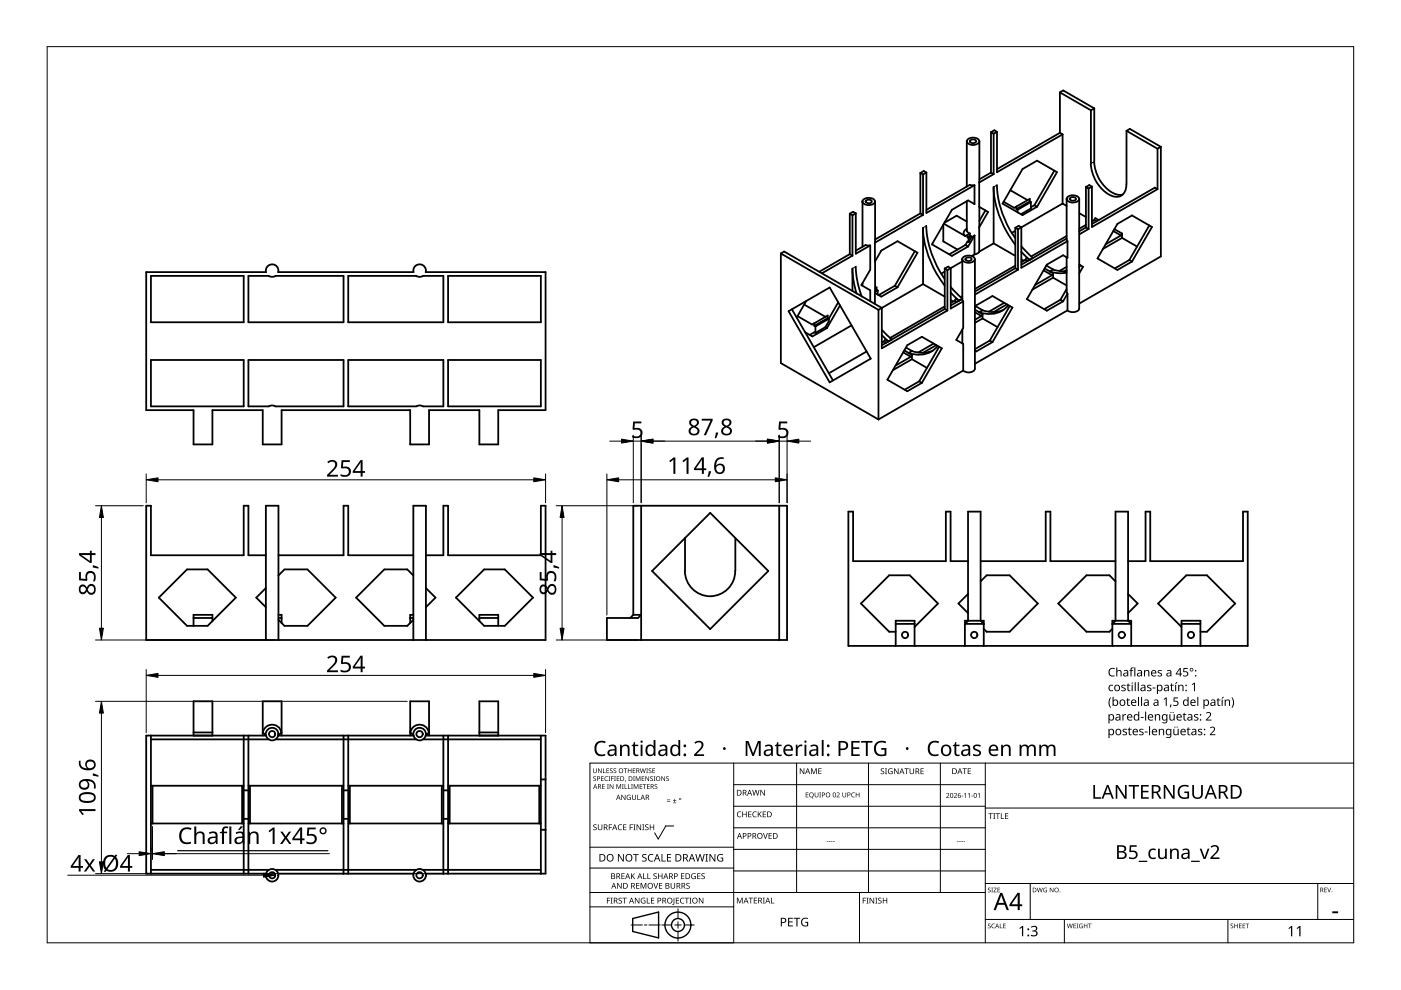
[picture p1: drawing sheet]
<svg xmlns="http://www.w3.org/2000/svg" width="297mm" height="210mm" viewBox="0 0 297 210" stroke-linecap="round" stroke-linejoin="round" font-family="sans-serif">
<g fill="none" stroke="#000" stroke-width=".38">
<path d="M224.7 19.6l6.6 3.8M224.7 19.6v8.6M224.7 19.6l.7-.4 6.6 3.8M195.1 36.7l.6 .3M195.1 36.7v8.5M195.7 37v8.6M196.4 36.6v8.6l10.2-5.9M196.4 36.6l-.7 .4M196.4 36.6l-.6-.3-.7 .4M205 29.9v9.7M205.2 29.5a1.59 1.59 0 0 1 2.4 .5 1.55 1.55 0 0 1-2.6 0zM205.6 39.2l1 .1"/>
<path d="M205.6 39.2l-9.2 5.3M205.7 29.8a.63 .63 0 0 1 .8-.3 .63 .63 0 0 1 .4 .7 .85 .85 0 0 1-1.3-.2zM206.6 39.3v4l-1.3-.8-3.5 2-4.2 7.3 4.2 2.5 3.5-2M207.6 38.7v9.1M207.6 29.9v8.8M210.1 36.6l-2.5 1.4M210.1 28v8.6l.6 .3M210.1 28l.6 .4M210.7 39.7a22.1 22.1 0 0 0 4.6 12.2M210.7 36.9l-3.1 1.8M210.7 28.4v8.5M210.7 39.6v12"/>
<path d="M211.4 39.3a21.1 21.1 0 0 0 3.9 11.2M211.4 27.9l-.6-.3-.7 .4M211.4 27.9l-.7 .5M211.4 27.9v8.6l13.9-8M216.8 35.8l3.1-1.7 4.2 2.4-4.2 7.3-3.1 1.8-4.2-2.4zM223.5 36.2l-4.2 7.3M224.7 28.2l-13.3 7.7M224.7 28.2l.6 .3M225.3 28.5v14.7M230.2 39.6l.6 .4M230.2 39.6v8.6M230.8 40v8.5"/>
<path d="M231.3 34.7a7.9 7.9 0 0 0 4.7 6.9 2.19 2.19 0 0 0 2.8-2.6M231.3 23.4v11.3M231.5 39.6v8.5l13.9-8M231.5 39.6l-.7 .4M231.5 39.6l-.6-.4-.7 .4M232 23v11.3a7.8 7.8 0 0 0 4.8 7l1.2-.1M232 23l-.7 .4M238.8 27.7v11.3M238.8 27.7l.7-.4 6.6 3.8M238.8 27.7l6.6 3.8M245.4 31.5v8.6M246.1 31.1v23.3l-17.3 10"/>
<path d="M246.1 31.1l-.7 .4M32 58.5h19.7v9.8h-19.7zM56.4 57.7a1.33 1.33 0 0 1 1.3-1.7 1.33 1.33 0 0 1 1.3 1.7M56.4 57.7h-25.4v29.3h10v7.2h4v-7.2h10.7v7.2h4v-7.2h27.3v7.2h4v-7.2h10.6v7.2h4v-7.2h10.1v-29.3h-25.4M58.4 58.5h14.4v9.8h-20.1v-9.8h4.3a1.44 1.44 0 0 0 1.4 0M73.8 58.5h14.5a1.44 1.44 0 0 0 1.4 0h4.3v9.8h-20.2zM87.7 57.7a1.33 1.33 0 0 1 1.3-1.7 1.33 1.33 0 0 1 1.3 1.7M87.7 57.7h-28.7M95 58.5h19.7v9.8h-19.7zM165.6 53.7l20.7 12M165.6 53.7v23.3l20.7 11.9M165.6 53.7l.7-.4 20.7 12"/>
<path d="M180.2 53.9l.5 .3M180.2 45.3v8.6M180.2 45.3l.5 .3M180.2 53.9l-6.5 3.7M180.7 45.6v8.6M180.7 54.2l-6.4 3.8M181.4 56.5a18.7 18.7 0 0 0 1.3 6.4M181.4 45.2v8.6l3.1-1.8M181.4 45.2l-.5-.3-.7 .4M181.4 45.2l-.7 .4M182.9 42.7v9.6M183.1 42.3a1.59 1.59 0 0 1 2.4 .4 1.55 1.55 0 0 1-2.7 0z"/>
<path d="M183.6 42.5a.82 .82 0 0 1 1.2 .2 .76 .76 0 0 1-1.3 0zM184.5 52h-1l-2.1 1.1M184.5 52v5.2l-1.9 3.3 1.9 1v2.4M185.5 55.5l1.4-2.4 3.4-2 4.2 2.5-4.2 7.3M185.5 42.7v8.8M194 53.3l-4.3 7.3M195.1 45.2l-9.6 5.6M195.1 45.2l.6 .4M195.7 48.3a22.1 22.1 0 0 0 4.6 12.3M195.7 45.6l-10.2 5.9v12.9M195.7 48.3v11.9M196.4 47.9a21.7 21.7 0 0 0 3.9 11.3"/>
<path d="M200 47.7v3.5l3 1.7M200.1 47.4l4.6 2.7 .4-.3M200.3 56.9l.7-.4 .6 .3v8.6l2.6-1.5v5.6l-1.4 2.6 1.4 .8v5.7l-17.9 10.3M200.3 56.9l.6 .4M200.3 56.9v8.6M200.3 57.6l-.7 .4M200.9 57.3v8.5M204 54.9v8.6l.2 .4M204 55.4l-3.1 1.9M204.3 54.5l1.1-.3a.92 .92 0 0 1 1.2 1 1.66 1.66 0 0 1-2.6-.2zM204.7 51.9l-3.4 2M204.7 51.9l.6 .4"/>
<path d="M204.8 54.7a.84 .84 0 0 1 1.2 .3 .76 .76 0 0 1-1.3 0zM205 48.9l.2 .3 .4 .3M205 48.5a.86 .86 0 0 0-.7 .7 .86 .86 0 0 0 .4 .9M205 47l-2.2-1.3-2.6 1.5M205 42.7v6.1M205.1 50.3l.3 .2M205.1 49.8l.5-.3v.5l-.5 .3M205.1 49.8v.5M205.4 50.5v.8M205.4 51.3l-.3-.1-.4 .7M205.6 50.1h.4M206 50.1l-.6 .4"/>
<path d="M206 50.1v.2M206 50.3l-.6 1M206.6 49.9l-.6 .4M206.6 49.9l-1.3 2.4M206.6 49.9v4M206.6 53.9l-.6 .4M206.7 54.9v23.3M207.6 53.4l-.3 .3-.7 .2M207.6 43.9l1.9 1-1.9 3.3v5.2M207.6 47.9v.3M208.9 44.6l-1.3 2.2M210.7 51.6l4.6 2.7"/>
<path d="M210.7 51.6l-3.1 1.8M212.8 42.8l2.2 1.3 .5-.3M214.2 40.3l3.7 2.1M215.3 56.9l.5 .3M215.3 56.3l-8.6 5M215.3 48.3v8.6M215.3 48.3l.5 .3M215.3 48.9l-.8 .5M215.3 56.9l-8.6 4.9M215.5 44.3l.2 .2M215.5 43.8v.5M215.7 44.5v.5"/>
<path d="M215.8 57.2l-9.1 5.3M215.8 48.6v8.6M216.5 53.4l1.8 1.7-.7-.4-.2 .4M216.5 52.2l2.5 2.5M216.5 48.2l-.5-.3-.7 .4M216.5 55l.6 .3M216.5 48.2l-.7 .4M216.5 48.2v8.6l9.8-5.7M217.4 55.1l-.9 .5M217.4 55.1l.5 .3M218.3 42.7l.3 .1M218.3 42.7l-2.8 1.6"/>
<path d="M218.3 42.7v-.5l-2.8 1.6M218.6 42.8v1.4l-2.1 1.2M218.6 42.8l-2.9 1.7M219 54.7h.1M219.3 43.5l.6 .3M219.3 43.5l-.7 .4M221.3 57.3l1.7 1.1M221.5 56.9l1.8 1.1M221.8 56.3l1.5 .8-.7 .5 1.8 .3 1.7-.1M223 58.4l-3.5 2M223.3 57.2l1.5 .3h1.3M223.3 58.9l2.8 1.6"/>
<path d="M223.3 58v.9M223.3 58l-.3 .4M223.3 58.9l-4.4 2.5M225.3 43.2l-8.8 5M225.3 43.2l.8 .5M226.1 50.8l.2 .4M226.1 50l-7.4 4.4M226.1 56.6l-1.5 .9M226.1 50.6l-9.6 5.5M226.1 57.2l-.5 .3M226.1 42.2v8.5M226.1 54.6v7"/>
<path d="M226.3 51.1v3.6l-.9-.6-3.4 2-4.3 7.3 4.3 2.5 3.4-2M226.4 41.7a1.63 1.63 0 0 1 2.4 .5 1.55 1.55 0 0 1-2.7 0zM226.9 42a.64 .64 0 0 1 .7-.3 .64 .64 0 0 1 .5 .7 .87 .87 0 0 1-1.3-.2zM228.8 42.2v23.2a1.68 1.68 0 0 1-2.5 .4M228.8 45.2l1.4 .8M228.8 56.1l.8 .5-.8 1.4M229.1 56.2l-.3 .5M230.2 47.7l-1.4 .8M230.2 48.2l-1.4 .8M230.2 48.2l.6 .3M230.8 48.5l-2 1.2M231.5 46.8h.2"/>
<path d="M232 46.7l-.5 .2M232 46.7l.5 .2M232.9 46.7l-.7-.5-.2 .5M236 49l1.7 .9M236.3 48.6l1.6 .9M236.9 47.5l3.1-1.8 4.2 2.4-4.2 7.4-3.1 1.7-4.2-2.4zM237.7 49.9l-3.3 1.9M237.9 49.5l-.2 .4M237.9 50.4l3.2 1.9M237.9 50.4l-4 2.4M237.9 49.5v.9M239.4 55.1l-3 1.8"/>
<path d="M239.4 55.1l.6 .4M243.7 47.8l-4.3 7.3M245.4 40.1l-.5-.3-13.4 7.7M32 76.3h19.7v9.9h-19.7zM73.8 76.3h20.2v9.9h-4.3a1.31 1.31 0 0 0-1.4 0h-14.5zM95 76.3h19.7v9.9h-19.7zM167.2 66l8.7-5 8.7 15-8.7 5.1zM167.9 65.6l8.7 15.1M169.1 67l3.1 1.8 .5-.3M170.5 64.6l4.5 2.6M170.9 63.8l-2 3.5M172.7 69.1l.2 .1"/>
<path d="M172.7 68.5v.6M172.9 70.6l-.2-.2-1 .6M172.9 69.2v1.4M175 69.4l.3 .2M175 69.4l-2.1 1.2M175.3 69.6l-3.1 1.7-1.5-.8M175.5 67.5l.2 .1M175.5 67.5l-2.8 1.6M175.5 67.5v-.6l-2.8 1.6M175.7 67.6l-2.8 1.6M175.7 67.6v.5l-.7 1.3M177.7 64.1l-2 3.5"/>
<path d="M178.1 64.8l-2.8 4.8M180.5 69l-8 4.6M180.7 61.7v-4.7l.2 2.1 .7 3.1M182.9 60v.6M183.7 74.5l-8 4.6M185.5 61.1l.4-.2v.6M185.9 61.5l-.4 .1M185.9 61.5l.2 .1M186.1 61.6l-.6 .3M186.1 61.6v.9M186.3 65.7v23.2M186.9 71l1.5 1.4"/>
<path d="M186.9 69.9l2.2 2.1M187 65.3v8.6l13.9-8.1M187 65.3l-.7 .4M187 72.5l.1 .1M187.5 72.4l.4 .2M187.5 72.4l-.5 .3M188.4 72.4l-.7-.4-.2 .4M188.4 72.4h.1M189.1 72l-.7 .4M189.1 72h.1M189.7 60.6l.6 .3M189.7 60.6l-3.4 2"/>
<path d="M190.3 60.9l-3.4 2-1.4-.8M191.5 74.7l1.6 .9M191.7 74.3l1.6 .9M192.1 73.7l1.3 .7M192.4 73.2l3.1-1.8 4.2 2.4-4.2 7.4-3.1 1.8-4.3-2.5zM193.1 75.6l-3.2 1.9M193.3 76.2l-4 2.3M193.3 75.2l-.2 .4M193.3 75.2v1M193.3 76.2l3.2 1.8M193.4 74.4l-.7 .4M195.7 60.2l-8.7 5.1"/>
<path d="M195.7 60.2l4.6 2.7M197.7 74.4l-1.1 .3-1.2 .1-2.1-.4M198 72.8l-3.3 1.9M198.5 73.2l-2.8 1.6M198.8 73.4a5.3 5.3 0 0 1-6.2 1.5M199.1 73.5l-4.2 7.3M200.3 65l-11.6 6.6M200.3 65.5l-13.3 7.7M200.3 65.5l.6 .3M201.5 62l1.8 1.8M201.5 60.8l2.5 2.5M201.6 63.6l.5 .3"/>
<path d="M202.4 63.7l-.8 .5M202.4 63.7l.5 .3M203.4 63.7l.6-.4-2.4 1.5M203.4 63.7h.1M203.4 63.7l-.7-.4-.3 .4M204 69.9v2.9M204 62.8l-.3 .2M204 70l-.1 .1M206.7 78.2a1.6 1.6 0 0 1-2.5 .4M206.7 65.2l.3-.5 3.4-1.9 4.3 2.4-4.3 7.3M206.7 66.2l1.4 .8M206.7 65.7l1.6 .9"/>
<path d="M206.9 64.9l1.4 .9M208.1 67l-1.4 .8M208.3 67.5l3.2 1.9M208.3 66.6v.9M208.3 66.6l-.2 .4M208.3 67.5l-1.6 1M209.9 72.2l-3.2 1.8M209.9 72.2l.5 .3M210.4 72.5l-3.4 2-.3-.1M212.7 65.7l-1.1 .4-1.2 .1-2.1-.4M212.9 64.2l-3.2 1.9M213.5 64.5l-2.8 1.7"/>
<path d="M213.8 64.7a5.4 5.4 0 0 1-6.2 1.5l.7-.4M214.1 64.9l-4.2 7.3M224.8 63.6l.6 .3M224.8 63.6l-3.4 2M226.1 61.6l.2 .7M226.1 61.3l-1.3 2.3M226.3 62.3l-.9 1.6M226.3 62.3v3.5l-19.6 11.3M58.4 86.2h14.4v-9.9h-20.1v9.9h4.3a1.31 1.31 0 0 1 1.4 0M194.9 80.8l.6 .4M194.9 80.8l-3.1 1.8M56.4 117.7h-3.7v-10.5h-1v10.5h-19.7v-10.5h-1v28.5h84.7v-28.5h-1v10.5h-19.7v-10.5h-1v10.5h-3.7"/>
<path d="M87.6 117.7h-13.8v-10.5h-1v10.5h-13.8M134.3 107.2h32.6v28.5h-38.2v-4.7h6.6l.6-.6h-1.6zM135.9 107.2v28.5M145.2 114.1v7M150.6 108.7l12.3 12.4-12.3 12.3-12.3-12.3zM155.9 114.1v7a5.3 5.3 0 0 1-5.4 5.3 5.3 5.3 0 0 1-5.3-5.3M165.2 107.2v28.5M205.2 119h-3.7v-10.5h-1v10.5h-19.6v-10.5h-1v28.4h84.6v-28.4h-1v10.5h-19.6v-10.5h-1v10.5h-3.7M236.5 119h-13.8v-10.5h-1v10.5h-13.8M33.7 126.7l6-6h4.3l6 6-6 6h-4.3zM41 131h4M45 131.7v-1.3h-4v2.3"/>
<path d="M56.4 124.7l-2.1 2 2.1 2M59 131h.7M59 135.7v-28.5h-2.6v28.5M59 130.4h.7v1.7M59 122l1.3-1.3h4.9l6 6-6 6h-4.9l-1.3-1.3M87 131h.6M87.6 130.4h-.6v1.7M87.6 122l-1.2-1.3h-4.9l-6 6 6 6h4.9l1.2-1.3M90.3 135.7v-28.5h-2.7v28.5M90.3 124.7l2 2-2 2M96.7 126.7l6-6h4.3l6 6-6 6h-4.3zM101.6 131.7v-1.3h4v2.3"/>
<path d="M101.6 131h4M134.3 130.4l-.7 .6M189.9 136.9v-5.3h4v5.3M189.9 132.3h4M193.9 132.9l5-4.9-6-6h-4.4l-6 6 6 5.9h1.4M204.6 136.9v-5.3h4v5.3M205.2 125.9l-2 2.1 2 2M207.9 123.3l1.3-1.3h4.9l5.9 6-5.9 5.9h-4.9l-.6-.6M208.5 132.3l-.6-.7v-23.1h-2.7v23.1l-.6 .7h4M235.8 136.9v-5.3h4v5.3M235.8 132.3h4M235.9 132.3l.6-.7v-23.1h2.7v23.1l.6 .7"/>
<path d="M236.5 123.3l-1.3-1.3h-4.8l-6 6 6 5.9h4.8l.6-.6M239.2 125.9l2 2.1-2 2M250.5 132.9l-5-4.9 6-6h4.4l6 6-6 5.9h-1.4M250.5 136.9v-5.3h4v5.3M250.5 132.3h4M32 156v29.2M41 156v-7.3h4v7.3M41 155.3h4M51.7 156v29.2M52.7 156v29.2M55.7 156v-7.3h4v7.3M55.7 155.3h.1"/>
<path d="M55.7 155.3a1.99 1.99 0 0 1 2-1.6 1.99 1.99 0 0 1 1.9 1.6M55.7 155.3l.7 .7h-25.4v29.2h25.4M57 156.8h-25M59.7 155.3l-.7 .7h28.7l-.7-.7M59.7 155.3h.1M72.8 156v29.2M73.8 156v29.2M87 156v-7.3h4v7.3M87 155.3h.1M87 155.3a1.99 1.99 0 0 1 2-1.6 1.99 1.99 0 0 1 1.9 1.6M88.3 156.8h-29.9M90.9 155.3l-.6 .7h25.4v29.2h-25.4"/>
<path d="M90.9 155.3h.1M94 156v29.2M95 156v29.2M101.6 156v-7.3h4v7.3M101.6 155.3h4M114.7 156v29.2M114.7 156.8h-25M32 174.6h19.7M32 166.6h19.7M32.3 166.6v8M51.3 166.6v8M51.7 173.6h1"/>
<path d="M51.7 167.6h1M52.7 174.6h20.1M52.7 166.6h20.1M53 166.6v8M72.5 166.6v8M72.8 173.6h1M72.8 167.6h1M73.8 174.6h20.2M73.8 166.6h20.2M74.2 166.6v8M93.7 166.6v8M94 173.6h1"/>
<path d="M94 167.6h1M95 174.6h19.7M95 166.6h19.7M95.3 166.6v8M114.3 166.6v8M114.7 175.9h1M115.7 165.3h-1M32 184.4h25M58.4 184.4h29.9M59 185.2h28.7M89.7 184.4h25"/>
<circle cx="191.9" cy="134.6" r=".66"/>
<circle cx="206.6" cy="134.6" r=".67"/>
<circle cx="237.8" cy="134.6" r=".67"/>
<circle cx="252.5" cy="134.6" r=".66"/>
<circle cx="57.7" cy="155.6" r=".66"/>
<circle cx="57.7" cy="155.6" r="1.33"/>
<circle cx="89" cy="155.6" r=".66"/>
<circle cx="89" cy="155.6" r="1.34"/>
<circle cx="57.7" cy="185.6" r=".65"/>
<circle cx="57.7" cy="185.6" r="1.33"/>
<circle cx="89" cy="185.6" r=".66"/>
<circle cx="89" cy="185.6" r="1.34"/>
</g>
<path d="M211.4 39.2l-.7 .4M232 34.3l-.7 .4M181.4 56.5l-.7 .4M196.4 47.9l-.7 .4" fill="none" stroke="#000" stroke-width=".21"/>
<path d="M10 9.9h277v190h-277z" fill="none" stroke="#000" stroke-width=".21"/>
<g fill="none" stroke="#000" stroke-width=".21">
<path d="M125.1 179.6h30.5M142.8 175.1h-1.6l-1.6 2.8-.8-1.3M155.6 166.4h53.3M155.6 161.8v38.1h-30.5v-38.1h161.9M168.9 161.8v27.4M184.1 161.8v27.4M199.4 161.8v27.4M208.9 170.9h-53.3M208.9 175.5h-53.3M208.9 161.8v38.1M287 171.3h-78.1M125.1 192.3h30.5"/>
<path d="M125.1 189.2h83.8M133.8 196.1h2.4M136.6 196.1h.6M140 196.1h-2.4M140.3 196.1h2.1M143.1 196.1h1.3M143.7 195.4v1.4M143.7 197.5v2M143.7 192.7v2M147.2 196.1h-2.1M155.6 180.1h53.3M155.6 184h-30.5"/>
<path d="M182.2 189.2v10.7M208.9 184.7h-53.3M218.4 187.3v7.6M225.7 194.9v5M260.3 194.9v5M279.4 187.3v7.6M287 194.9h-78.1M287 187.3h-78.1"/>
</g>
<g fill="#000">
<path d="M141.4 169.8h.7v.2h-.7zM141.4 169.5h.7v.1h-.7zM142.7 170.2h.7v.1h-.7zM143 169.4l.1 .3h.3l-.3 .1v.3l-.1-.3h-.3l.3-.1zM170.8 168h.6v.1h-.4v.4h.4v.1h-.4v.3h.4v.2h-.6zM172.7 168h.2v.7a.26 .26 0 0 0 .2 .3 .26 .26 0 0 0 .3-.3v-.7h.1v.7a.39 .39 0 0 1-.4 .4 .39 .39 0 0 1-.4-.4zM173.7 168h.4l-.1 .1 .1 1h-.4l.1-.1zM177.4 168.1a.37 .37 0 0 1 .6 .1 .37 .37 0 0 1-.3 .5l-.2 .2h.5v.2h-.6l.2-.4a.27 .27 0 0 0 .3-.4 .27 .27 0 0 0-.4-.1zM178.6 168h.1v.7a.26 .26 0 0 0 .3 .3 .26 .26 0 0 0 .3-.3v-.7h.1v.7a.39 .39 0 0 1-.4 .4 .39 .39 0 0 1-.4-.4zM180.6 168.2l.4-.2 .3 .1-.1 .1a.41 .41 0 0 0-.6 .4 .41 .41 0 0 0 .6 .3 .48 .48 0 0 1-.7-.1 .48 .48 0 0 1 .1-.6zM181.4 168h.2v.5h.5v-.5h.1v1.1h-.1v-.5h-.5v.5h-.2zM200.6 168.3a.37 .37 0 0 1 .6 0 .37 .37 0 0 1-.2 .5l-.2 .3h.5v.1h-.7l.3-.4a.27 .27 0 0 0 .3-.4 .27 .27 0 0 0-.5-.1z"/>
<path d="M202.3 168.3a.37 .37 0 0 1 .6 0 .37 .37 0 0 1-.3 .5l-.2 .3h.5v.1h-.7l.3-.4a.27 .27 0 0 0 .3-.4 .27 .27 0 0 0-.4-.1zM203.9 168.7h.3v.1h-.3zM204.4 168.4l.4-.3v1.1h-.1v-.9zM205.2 168.4l.4-.3v1.1h-.1v-.9zM206 168.7h.3v.1h-.3zM207.3 168.4l.4-.3v1.1h-.1v-.9zM216.1 196.8l.6-.5h.2v2.2h-.2v-1.9l-.4 .4zM218.6 196.5a.78 .78 0 0 1 .7-.2 .78 .78 0 0 1 .6 .5l-.1 .4-.3 .2a.62 .62 0 0 1 .5 .7 .62 .62 0 0 1-.8 .4l-.6-.1v-.2l.4 .1a.45 .45 0 0 0 .7-.3 .45 .45 0 0 0-.6-.5h-.2v-.2a.46 .46 0 0 0 .6-.1 .46 .46 0 0 0 0-.6l-.8 .1zM273.2 196.8l.6-.5h.2v2.2h-.3v-1.9l-.4 .4zM274.9 196.8l.6-.5h.2v2.2h-.2v-1.9l-.4 .4z"/>
<path d="M144 169.4a.24 .24 0 0 1 .4 0 .24 .24 0 0 1-.4 0zM144.1 169.4a.14 .14 0 0 0 .2 0 .14 .14 0 0 0-.2 0z"/>
<path d="M171.7 168.2l.2-.2a.47 .47 0 0 1 .6 .5l-.3 .5 .3 .3-.4-.2a.54 .54 0 0 1-.5-.4 .54 .54 0 0 1 .1-.5zM171.7 168.5a.4 .4 0 0 0 .8 0 .4 .4 0 0 0-.8 0z"/>
<path d="M174.3 168h.2a.34 .34 0 0 1 .4 .4 .34 .34 0 0 1-.5 .3v.4h-.1zM174.4 168.1v.4a.25 .25 0 0 0 .4-.2 .25 .25 0 0 0-.4-.2z"/>
<path d="M175 168.5a.51 .51 0 0 1 1 0 .51 .51 0 0 1-1 0zM175.2 168.5a.4 .4 0 0 0 .8 0 .4 .4 0 0 0-.8 0z"/>
<path d="M176.7 168.1l.3-.1 .2 .3v.5l-.2 .2h-.3l-.1-.2zM176.8 168.2l-.1 .3a.27 .27 0 0 0 .2 .5 .27 .27 0 0 0 .2-.5l-.1-.3z"/>
<path d="M179.7 168h.2a.34 .34 0 0 1 .4 .4 .34 .34 0 0 1-.5 .3v.4h-.1zM179.8 168.1v.4a.25 .25 0 0 0 .4-.2 .25 .25 0 0 0-.4-.2z"/>
<path d="M201.6 168.2l.3-.1 .2 .3v.5l-.2 .3-.3-.1-.1-.2zM201.6 168.3v.4a.26 .26 0 0 0 .2 .4 .26 .26 0 0 0 .2-.4l-.1-.4z"/>
<path d="M203.2 168.2l.5-.1-.4 .2-.1 .3a.35 .35 0 0 1 .5 .2 .35 .35 0 0 1-.3 .5 .35 .35 0 0 1-.3-.5zM203.2 168.9a.22 .22 0 0 0 .4 0 .22 .22 0 0 0-.4 0z"/>
<path d="M206.6 168.2l.3-.1 .2 .3v.5l-.2 .3-.3-.1-.1-.2zM206.6 168.3v.2a.38 .38 0 0 0 .3 .5 .41 .41 0 0 0 .1-.4 .41 .41 0 0 0-.4-.3z"/>
<path d="M212.1 189.3h.4l1.4 3.7h-.5l-.4-1.2h-1.5l-.4 1.2h-.4zM212.3 189.8l-.6 1.6h1.2z"/>
<path d="M215.7 189.3h.5v2.4h.5v.4h-.5v.9h-.4v-.9h-1.8v-.3zM215.8 189.8l-1.3 1.9h1.3z"/>
<circle cx="218" cy="198.3" r=".2"/>
<circle cx="218" cy="197" r=".2"/>
</g>
<g fill="none" stroke="#000" stroke-width=".3">
<path d="M134.1 194.7l5.5-1.3v5.5l-5.5-1.4z"/>
<circle cx="143.7" cy="196.1" r="2.74"/>
<circle cx="143.7" cy="196.1" r="1.37"/>
</g>
<g fill="none" stroke="#000" stroke-width=".21">
<path d="M131.8 93.5h-2.5M134.3 93.5h1.6M134.3 92.3v14.3M135.9 92.3v14.3M138.4 93.5h24.3M165.2 92.3v14.3M165.2 93.5h1.7M166.9 92.3v14.3M169.4 93.5h2.5M20.3 107.2h10.1M21.5 109.7v23.5M31 100.5v6.1"/>
<path d="M113.2 101.7h-79.7M115.7 100.5v6.1M117.9 107.2h17.4M119.2 109.7v23.5M128.7 100.5v29.9M164.4 101.7h-33.2M58.4 135.7h-38.1M135.3 135.7h-17.4M20.3 148.7h66M21.5 151.2v31.5M31 141.9v13.4M33.5 143.2h79.7"/>
<path d="M115.7 141.9v13.4M32 179.7v.7M32.3 175.2v7M14.4 185.6h44M27 181h2.5M69.9 181h-37.9M94.4 185.2h-74.1"/>
</g>
<g fill="#000" stroke="#000" stroke-width=".21">
<path d="M131.8 93.1l2.5 .4-2.5 .4zM135.9 93.5l2.5-.4v.8zM162.7 93.1l2.5 .4-2.5 .4zM166.9 93.5l2.5-.4v.8zM21.5 107.2l.4 2.5h-.8zM31 101.7l2.5-.4v.8zM113.2 101.3l2.5 .4-2.5 .4zM119.2 107.2l.4 2.5h-.8zM128.7 101.7l2.5-.4v.8zM164.4 101.3l2.5 .4-2.5 .4zM21.1 133.2h.8l-.4 2.5zM118.8 133.2h.8l-.4 2.5z"/>
<path d="M21.5 148.7l.4 2.5h-.8zM31 143.2l2.5-.4v.8zM113.2 142.8l2.5 .4-2.5 .4zM21.1 182.7h.8l-.4 2.5zM29.5 180.6l2.5 .4-2.5 .4zM32.3 181l2.5-.4v.8zM55.9 185.1l2.5 .5-2.5 .4z"/>
</g>
<g fill="#000">
<path d="M72.4 97.6h1.8v.4h-1.4l-.1 1a1.17 1.17 0 0 1 1.7 .9 1.17 1.17 0 0 1-1.6 1.2l-.6-.2v-.4a1.03 1.03 0 0 0 1.8-.5 .93 .93 0 0 0-1.5-.6l-.2-.2zM134.2 89.4h1.8v.4h-1.4l-.1 1 .6-.1a1.13 1.13 0 0 1 1.1 1.4 1.13 1.13 0 0 1-1.5 .8l-.7-.2v-.4a1.03 1.03 0 0 0 1.1 .3 1.03 1.03 0 0 0 .7-.8 .93 .93 0 0 0-1.5-.6l-.2-.2zM148.8 88.8h2.3v.3l-1.4 3.2h-.5l1.4-3.1h-1.8zM150.3 99.9l.5 .1-.5 1.1h-.3zM151.8 91.7l.5 .1-.4 1.1h-.4zM165.2 89.4h1.7v.4h-1.4v1a1.17 1.17 0 0 1 1.7 .9 1.17 1.17 0 0 1-1.6 1.2l-.6-.2v-.4a1.03 1.03 0 0 0 1.7-.5 .93 .93 0 0 0-1.4-.6l-.3-.2zM19.7 119.9l1.2 .3v.4l-1.2-.3zM69.4 97.9a1.16 1.16 0 0 1 1.3-.4 1.16 1.16 0 0 1 .8 1.2l-.3 .6-1.3 1.4h1.7v.4h-2.3v-.4l1.1-1.1a.98 .98 0 0 0 .3-1.7h-.5l-.6 .3zM117.3 119.9l1.2 .3v.4l-1.2-.3zM141.9 97.7l.9-.7h.4v3.5h-.4v-3.1l-.7 .6zM144.7 97.7l.9-.7h.4v3.5h-.4v-3.1l-.7 .6zM16.8 121.3h.4v1.4l1 .1a1.17 1.17 0 0 1 .9-1.8 1.17 1.17 0 0 1 1.2 1.6l-.2 .7h-.4a1.03 1.03 0 0 0 .3-1.1 1.03 1.03 0 0 0-.8-.7 .93 .93 0 0 0-.7 1.5l-.1 .2-1.6-.2z"/>
<path d="M114.4 121.3h.4v1.4l1 .1v-.6a1.13 1.13 0 0 1 1.3-1.1 1.13 1.13 0 0 1 .9 1.5l-.2 .7h-.4a1.03 1.03 0 0 0 .2-1.1 1.03 1.03 0 0 0-.8-.7 .93 .93 0 0 0-.6 1.5l-.1 .2-1.7-.2zM69.4 139.4a1.16 1.16 0 0 1 1.3-.4 1.16 1.16 0 0 1 .8 1.1l-.3 .7-1.3 1.3h1.7v.4h-2.3v-.3l1.1-1.2a.98 .98 0 0 0 .3-1.6h-.5l-.6 .3zM72.4 139h1.8v.4h-1.4l-.1 1a1.17 1.17 0 0 1 1.7 1 1.17 1.17 0 0 1-1.6 1.2l-.6-.2v-.4a1.03 1.03 0 0 0 1.8-.5 .93 .93 0 0 0-1.5-.7l-.2-.1zM19.7 164l1.2 .4v.3l-1.2-.2zM16.8 171.5h3.4v.5l-3-.1 .6 .7-.3 .2-.7-.9zM38.4 175.9a1.95 1.95 0 0 1 2.2-.3l-.2 .4a1.36 1.36 0 0 0-1.6 .1 1.36 1.36 0 0 0-.3 1.7 1.32 1.32 0 0 0 2 .7v.3a1.77 1.77 0 0 1-2.1-.3 1.77 1.77 0 0 1-.3-2zM41.2 175.2h.4v1.5a1 1 0 0 1 1.1-.4 1 1 0 0 1 .7 .9v1.7h-.4v-1.6a.7 .7 0 0 0-.9-.7 .7 .7 0 0 0-.5 1v1.3h-.4zM47.3 175.4l.4-.2h.5l.2 .1-.1 .3a.55 .55 0 0 0-.7 .1 .55 .55 0 0 0-.1 .6h.6l.1 .4h-.7v2.2h-.4v-2.2h-.5v-.2l.5-.2zM51 175.2l.5 .1-.7 .7h-.3zM52.6 176.3h.4v.4a1 1 0 0 1 1.1-.4 1 1 0 0 1 .7 .9v1.7h-.4v-1.6a.7 .7 0 0 0-.9-.7 .7 .7 0 0 0-.4 1v1.3h-.5zM56.9 176.2l1-.7h.3v3.4h-.4v-3l-.6 .6zM59.4 176.3h.5l.7 1 .6-1h.5l-.9 1.3 1 1.3h-.5l-.7-1-.7 1h-.5l.9-1.3z"/>
<path d="M65.2 175.5h1.7v.3h-1.3l-.1 1.1 .5-.1a1.13 1.13 0 0 1 1.2 1.3 1.13 1.13 0 0 1-1.6 .9l-.6-.2v-.4a1.03 1.03 0 0 0 1 .3 1.03 1.03 0 0 0 .7-.8 .93 .93 0 0 0-1.4-.7l-.2-.1zM17.8 182.2h.5l.7 1 .7-1h.4l-.9 1.3 1 1.3h-.5l-.7-1.1-.7 1.1h-.5l.9-1.3z"/>
<path d="M146.3 89.1a1.04 1.04 0 0 1 1.2-.3 1.04 1.04 0 0 1 .6 1.1l-.6 .5a1 1 0 0 1 .8 1.3 1 1 0 0 1-1.4 .6 .94 .94 0 0 1-.9-.8 .94 .94 0 0 1 .7-1l-.1-.1a.88 .88 0 0 1-.3-1.3zM146.4 91.4a.7 .7 0 0 0 1.4 0 .7 .7 0 0 0-1.4 0zM146.6 89.7a.58 .58 0 0 0 1.1 0 .58 .58 0 0 0-1.1 0z"/>
<path d="M148.8 97h.4v2.3h.5v.4h-.5v.8h-.4v-.8h-1.7v-.4zM148.8 97.4l-1.2 1.9h1.2z"/>
<path d="M151.9 97.3l.6-.3 .5-.1 .4 .1v.3a1.18 1.18 0 0 0-1.5 1.4 1.08 1.08 0 0 1 1.6-.1 1.08 1.08 0 0 1-.1 1.6 1.22 1.22 0 0 1-1.4 .1 1.22 1.22 0 0 1-.6-1.3l.1-.9zM151.8 99.4a.8 .8 0 0 0 1.6 0 .8 .8 0 0 0-1.6 0z"/>
<path d="M153.2 89.1l.8-.4a.87 .87 0 0 1 1.1 .7 .87 .87 0 0 1-.7 1 1 1 0 0 1 .7 1.3 1 1 0 0 1-1.3 .6 .94 .94 0 0 1-.9-.8 .94 .94 0 0 1 .7-1l-.1-.1a.88 .88 0 0 1-.3-1.3zM153.3 91.4a.7 .7 0 0 0 1.4 0 .7 .7 0 0 0-1.4 0zM153.5 89.7a.58 .58 0 0 0 1.1 0 .58 .58 0 0 0-1.1 0z"/>
<path d="M16.7 117.3h2.4v-.5h.4v.5h.7v.4h-.7v1.7h-.4l-2.4-1.7zM17.2 117.7l1.9 1.2v-1.2z"/>
<path d="M76.4 97.6h.5v2.3h.5v.4h-.5v.8h-.4v-.8h-1.7v-.4zM76.5 98l-1.3 1.9h1.3z"/>
<path d="M114.4 117.3h2.3v-.5h.4v.5h.8v.4h-.8v1.7h-.3l-2.4-1.7zM114.9 117.7l1.8 1.2v-1.2z"/>
<path d="M17.1 124.1a.88 .88 0 0 1 1.3 .5 1 1 0 0 1 1.3-.7 1 1 0 0 1 .6 1.3 .94 .94 0 0 1-.9 .9 .94 .94 0 0 1-1-.7 .91 .91 0 0 1-1.2 .5 .91 .91 0 0 1-.5-1.2zM18.7 125a.7 .7 0 0 0 1.4 0 .7 .7 0 0 0-1.4 0zM17.1 124.9a.58 .58 0 0 0 1.1 0 .58 .58 0 0 0-1.1 0z"/>
<path d="M114.7 124.1a.88 .88 0 0 1 1.4 .5 1 1 0 0 1 1.3-.7 1 1 0 0 1 .5 1.3 .94 .94 0 0 1-.8 .9 .94 .94 0 0 1-1-.7 .91 .91 0 0 1-1.2 .5 .91 .91 0 0 1-.5-1.2zM116.3 125a.7 .7 0 0 0 1.4 0 .7 .7 0 0 0-1.4 0zM114.7 124.9a.6 .6 0 0 0 1.2 0 .6 .6 0 0 0-1.2 0z"/>
<path d="M76.4 139h.5v2.3h.5v.4h-.5v.8h-.4v-.8h-1.7v-.3zM76.5 139.5l-1.3 1.8h1.3z"/>
<path d="M17 165.6a2.18 2.18 0 0 1 3.2 .6v1h-.3a1.16 1.16 0 0 0-.2-1.2 1.16 1.16 0 0 0-1.2-.4 1.08 1.08 0 0 1 .1 1.6 1.08 1.08 0 0 1-1.6 0 1.16 1.16 0 0 1 0-1.6zM17.1 166.3a.76 .76 0 0 0 1.5 0 .76 .76 0 0 0-1.5 0z"/>
<path d="M17 168.4l.6-.3 .9-.2a1.36 1.36 0 0 1 1.8 1.3 1.57 1.57 0 0 1-2 1 1.19 1.19 0 0 1-1.4-.4 1.19 1.19 0 0 1 .1-1.4zM17.3 168.6a.75 .75 0 0 0-.1 1 .75 .75 0 0 0 .9 .2h1.1a.69 .69 0 0 0 .7-.7 .69 .69 0 0 0-.8-.7h-1.2z"/>
<path d="M16.8 161.3h.3a1.18 1.18 0 0 0 1.4 1.6 1.08 1.08 0 0 1-.1-1.6 1.08 1.08 0 0 1 1.6 0 1.28 1.28 0 0 1 0 1.6 1.28 1.28 0 0 1-1.5 .4 1.58 1.58 0 0 1-1.7-2zM18.4 162.1a.76 .76 0 0 0 1.5 0 .76 .76 0 0 0-1.5 0z"/>
<path d="M44.3 176.5a1.07 1.07 0 0 1 1.1-.3 1.07 1.07 0 0 1 .7 1v1.7h-.3l-.1-.3a.85 .85 0 0 1-1.3 .3 .85 .85 0 0 1 .1-1.4l1.2-.1a.61 .61 0 0 0-.2-.7 .61 .61 0 0 0-.7 0l-.4 .1zM44.6 177.9a.54 .54 0 0 0 .1 .8 .54 .54 0 0 0 .8-.2l.2-.8z"/>
<path d="M50 176.5a1.07 1.07 0 0 1 1.1-.3 1.07 1.07 0 0 1 .7 1v1.7h-.3l-.1-.3a.85 .85 0 0 1-1.3 .3 .85 .85 0 0 1 .1-1.4l1.2-.1a.61 .61 0 0 0-.2-.7 .61 .61 0 0 0-.7 0l-.4 .1zM50.3 177.9a.54 .54 0 0 0 .1 .8 .54 .54 0 0 0 .8-.2l.2-.8z"/>
<path d="M63.6 175.4h.5v2.4h.5v.4h-.5v.7h-.5v-.7h-1.6v-.4zM63.6 175.9l-1.2 1.9h1.2z"/>
<path d="M67.7 176.2a.8 .8 0 0 1 1.6 0 .8 .8 0 0 1-1.6 0zM68 176.2a.5 .5 0 0 0 1 0 .5 .5 0 0 0-1 0z"/>
<path d="M16.6 181.3h.5v2.3h.5v.4h-.5v.8h-.4v-.8h-1.7v-.4zM16.7 181.7l-1.3 1.9h1.3z"/>
<path d="M22.3 181.7l.5-.3a1.92 1.92 0 0 1 1.5 .1l.3-.4 .2 .2-.2 .4a1.8 1.8 0 0 1 .2 2.3 1.8 1.8 0 0 1-2.3 .6l-.2 .3-.3-.2 .3-.3a2.31 2.31 0 0 1 0-2.7zM24.3 182.1l-1.5 2.2a1.18 1.18 0 0 0 1.3 0 1.18 1.18 0 0 0 .5-1.3zM22.7 181.9a2.01 2.01 0 0 0-.2 2.1l1.6-2.2-.8-.2z"/>
<path d="M27.1 181.3h.4v2.3h.5v.4h-.5v.8h-.4v-.8h-1.6v-.4zM27.1 181.7l-1.2 1.9h1.2z"/>
</g>
<path d="M48.8 175.2v3.7" fill="none" stroke="#000" stroke-width=".43"/>
<path d="M37.7 180.4h31.8" fill="none" stroke="#000" stroke-width=".25"/>
<g fill="#000">
<path d="M126.4 157.5a1.78 1.78 0 0 1 2-.3l-.1 .4-.9-.2a1.31 1.31 0 0 0-.9 1.7 1.31 1.31 0 0 0 1.8 .8v.3a1.64 1.64 0 0 1-2-.4 1.64 1.64 0 0 1-.1-2zM168.7 157.9h.3l.1 .4 .4-.4h.6v.3l-.6 .1-.3 .3-.1 1.7h-.4zM185.7 157.5a2.04 2.04 0 0 1 2.2-.3l-.2 .4a1.32 1.32 0 0 0-2 1 1.32 1.32 0 0 0 1.8 1.3v-.9h-.7v-.4h1.1v1.6h-.2a1.7 1.7 0 0 1-2.2-.5 1.7 1.7 0 0 1 .2-2.2zM197.1 157.5a1.78 1.78 0 0 1 2-.3l-.2 .4a1.25 1.25 0 0 0-1.5 .1 1.25 1.25 0 0 0-.2 1.5 1.21 1.21 0 0 0 1.8 .7v.3a1.64 1.64 0 0 1-2-.4 1.64 1.64 0 0 1-.1-2zM206.4 158.1a1.41 1.41 0 0 1 1.6-.1l-.2 .3-.5-.1a.38 .38 0 0 0-.6 .1 .38 .38 0 0 0 .4 .5l.2 .1a.86 .86 0 0 1 .7 .7 1.09 1.09 0 0 1-1.7 .6v-.4l.8 .2 .4-.1v-.4l-.5-.3a.71 .71 0 0 1-.6-1.1zM235.4 147.9h.2a1.87 1.87 0 0 0 0 2.2 .97 .97 0 0 1-.6-1.1zM235.2 145.4l.5-.2h.3l-.1 .2a.49 .49 0 0 0-.7 .5 .49 .49 0 0 0 .8 .4 .45 .45 0 0 1-.4 .3 .45 .45 0 0 1-.4-.2 .9 .9 0 0 1 0-1zM235.2 141.8l.6-.2 .6 .1-.1 .2-.4-.1a.73 .73 0 0 0-.6 .9 .73 .73 0 0 0 1 .5v.2a.94 .94 0 0 1-1.2-.3 .94 .94 0 0 1 .1-1.3zM236.7 141.5h.2v.8a.51 .51 0 0 1 .5-.2 .51 .51 0 0 1 .4 .4v.9h-.2v-.8a.36 .36 0 0 0-.5-.4 .36 .36 0 0 0-.2 .5v.7h-.2zM238 151.4h.2v.3l.2-.3h.4l-.1 .2-.5 .2v1h-.2zM237.8 145.3l.3-.1 .6 .1-.1 .1h-.2a.26 .26 0 0 0-.3-.1 .26 .26 0 0 0-.1 .3 .26 .26 0 0 0 .3 .2l.4 .2v.3l-.7 .3-.3-.1v-.2l.4 .1a.26 .26 0 0 0 .4-.2 .26 .26 0 0 0-.3-.3l-.4-.2zM238.1 154.7l.3-.2 .5 .1v.2l-.2-.1a.26 .26 0 0 0-.4 0 .26 .26 0 0 0-.1 .3 .26 .26 0 0 0 .4 .1l.3 .2v.4l-.6 .2-.3-.1v-.2l.3 .1a.26 .26 0 0 0 .4-.1 .26 .26 0 0 0-.3-.3l-.4-.3z"/>
<path d="M239.1 148h.1v.3h.4v.2h-.4v.8l.1 .2h.3a.33 .33 0 0 1-.4 .2 .33 .33 0 0 1-.2-.4v-.8l-.2-.1zM239.1 144.9h.2v.3h.4v.2h-.4v.7l.1 .3h.3a.33 .33 0 0 1-.4 .1 .33 .33 0 0 1-.3-.3v-.8l-.1-.1zM239.4 154.2h.1v.3h.4v.2h-.4v.8l.1 .2h.3a.33 .33 0 0 1-.4 .2 .33 .33 0 0 1-.2-.4v-.8l-.2-.1zM239.9 145.2h.2v1.3h-.2zM239.8 141.6l.6-.1-.1 .2h-.3l-.1 .1v.3h.3v.1h-.3v1.2h-.2v-1.2h-.2l.2-.1zM240.5 141.5h.2v1.9h-.2zM240.6 144.6h.2v1.9h-.2zM241.2 144.6h.2v1.9h-.2zM241.3 147.8h.2v1.9h-.2zM241.9 152h.6v.2h-.6zM241.9 147.8h.2v1.9h-.2zM241.6 154.7l.3-.2 .6 .1-.1 .2-.2-.1a.26 .26 0 0 0-.3 0 .26 .26 0 0 0-.1 .3 .26 .26 0 0 0 .3 .1l.3 .2 .1 .4-.7 .2-.3-.1v-.2l.4 .1a.26 .26 0 0 0 .4-.1 .26 .26 0 0 0-.4-.3l-.3-.3z"/>
<path d="M242.7 155.1h.6v.2h-.6zM242.8 150.9h.2v1.9h-.2zM242.5 142.1h.2l.1 .2a.51 .51 0 0 1 .5-.2 .51 .51 0 0 1 .4 .4v.9h-.2v-.8a.36 .36 0 0 0-.5-.4 .36 .36 0 0 0-.2 .5v.7h-.3zM243.6 154h.2v1.9h-.2zM243.3 145.3l.3-.1 .5 .1v.1h-.2a.26 .26 0 0 0-.4-.1 .26 .26 0 0 0-.1 .3 .26 .26 0 0 0 .4 .2l.3 .2v.3l-.6 .3-.3-.1v-.2l.3 .1a.26 .26 0 0 0 .4-.2 .26 .26 0 0 0-.3-.3l-.4-.2zM244.4 145.8h.6v.2h-.6zM244.8 151.4h.2l.1 .2a.51 .51 0 0 1 .5-.2 .51 .51 0 0 1 .4 .5v.9h-.2v-.9a.36 .36 0 0 0-.5-.3 .36 .36 0 0 0-.2 .5v.7h-.3zM245.5 142.2l.3-.1h.6l-.1 .2-.2-.1a.26 .26 0 0 0-.3 0 .26 .26 0 0 0-.1 .3 .26 .26 0 0 0 .3 .1l.4 .3a.48 .48 0 0 1-.4 .6 .48 .48 0 0 1-.6-.3l.4 .1a.26 .26 0 0 0 .4-.2 .26 .26 0 0 0-.4-.3l-.3-.2zM245.7 154.5h.2v.2a.51 .51 0 0 1 .6-.2 .51 .51 0 0 1 .3 .5v.9h-.2v-.9a.36 .36 0 0 0-.4-.3 .36 .36 0 0 0-.3 .5v.7h-.2zM246.7 148.2l.7-.3v1.8h-.2v-1.6l-.4 .3zM247.9 151.4h.3v.9a.36 .36 0 0 0 .4 .3 .36 .36 0 0 0 .2-.5v-.7h.3v1.4h-.2v-.2a.52 .52 0 0 1-.6 .2 .52 .52 0 0 1-.4-.5zM248.1 149.4h.3l-.2 .6h-.2z"/>
<path d="M248.4 144.9h.1v.3h.4v.2h-.4v.7l.1 .3h.3a.33 .33 0 0 1-.4 .1 .33 .33 0 0 1-.2-.3v-.8l-.2-.1zM248.8 154.5h.2v.9a.36 .36 0 0 0 .4 .3 .36 .36 0 0 0 .3-.5v-.7h.2v1.4h-.2v-.2a.52 .52 0 0 1-.6 .2 .52 .52 0 0 1-.3-.5zM249.4 144.6h.2l-.5 .4zM248.9 147.9h.9v.2h-.8v.5h.3a.6 .6 0 0 1 .5 .7 .6 .6 0 0 1-.9 .4l-.2-.1v-.2a.48 .48 0 0 0 .7 .1 .48 .48 0 0 0 .1-.7l-.7-.1zM249.2 145.2h.2v1.3h-.2zM249.8 145.2h.2v.2a.51 .51 0 0 1 .6-.2 .51 .51 0 0 1 .3 .5v.8h-.2v-.8a.36 .36 0 0 0-.4-.3 .36 .36 0 0 0-.3 .4v.7h-.2zM250.9 141.6h.9v.2h-.7v.5h.2a.6 .6 0 0 1 .6 .8 .6 .6 0 0 1-.9 .3l-.2-.1v-.2a.48 .48 0 0 0 .7 .2 .48 .48 0 0 0 .1-.7l-.7-.1zM251 151.1h.2v.3h.3v.2h-.3v.8l.1 .2h.2a.33 .33 0 0 1-.4 .2 .33 .33 0 0 1-.2-.4v-.8l-.2-.1zM251.9 154.2h.1v.3h.4v.2h-.4v.8l.1 .2h.3a.33 .33 0 0 1-.4 .2 .33 .33 0 0 1-.2-.4v-.8l-.2-.1zM252.7 145.1l.7-.4v1.8h-.3v-1.5l-.3 .3zM253.8 147.8h.3v1.9h-.3zM253.2 151.6l.3-.2 .6 .1-.1 .2-.2-.1a.26 .26 0 0 0-.3-.1 .26 .26 0 0 0-.1 .4 .26 .26 0 0 0 .3 .1 .43 .43 0 0 1 .4 .6 .43 .43 0 0 1-.7 .2l-.3-.1v-.2l.4 .1a.26 .26 0 0 0 .4-.1 .26 .26 0 0 0-.3-.3l-.4-.3z"/>
<path d="M254.1 154.7l.3-.2 .5 .1-.1 .2-.2-.1a.26 .26 0 0 0-.3 0 .26 .26 0 0 0-.1 .3 .26 .26 0 0 0 .3 .1l.4 .2v.4l-.6 .2-.3-.1v-.2l.3 .1a.26 .26 0 0 0 .4-.1 .26 .26 0 0 0-.3-.3l-.4-.3zM255.7 151.2a.62 .62 0 0 1 1-.1 .62 .62 0 0 1-.3 1l-.5 .5h.9v.2h-1.1v-.2l.5-.6a.43 .43 0 0 0 .4-.5 .43 .43 0 0 0-.6-.3l-.2 .1zM256.5 154.3a.62 .62 0 0 1 1-.1 .62 .62 0 0 1-.3 1l-.4 .5h.9v.2h-1.2v-.2l.6-.6a.43 .43 0 0 0 .3-.5 .43 .43 0 0 0-.5-.3l-.3 .1zM258.2 148h.1v.3h.4v.2h-.4v.8l.2 .2h.2a.33 .33 0 0 1-.4 .2 .33 .33 0 0 1-.2-.4v-.8l-.2-.1zM259.2 147.7l.3 .1-.5 .3zM259 148.3h.2v1.4h-.2zM259.7 148.3h.1l.1 .2a.51 .51 0 0 1 .5-.2 .51 .51 0 0 1 .4 .5v.9h-.2v-.9a.36 .36 0 0 0-.5-.3 .36 .36 0 0 0-.2 .5v.7h-.2zM261.1 147.9a.99 .99 0 0 1 .5 1.1v.1a.91 .91 0 0 1-.5 1 1.87 1.87 0 0 0 0-2.2zM125.8 164.7l.4-.1 .1 .1a.24 .24 0 0 0-.3 0 .24 .24 0 0 0-.1 .3 .24 .24 0 0 0 .4 .1 .32 .32 0 0 1-.1 .5 .32 .32 0 0 1-.4-.2 .24 .24 0 0 0 .3 .2 .24 .24 0 0 0 0-.4l-.3-.2zM125.8 162.9h.1v.7a.26 .26 0 0 0 .2 .2 .26 .26 0 0 0 .3-.2v-.7h.1v.7a.38 .38 0 0 1-.4 .3 .38 .38 0 0 1-.3-.3zM125.8 174.9l.5-.1h.2v.2a.25 .25 0 0 0-.4-.1 .25 .25 0 0 0 0 .4 .4 .4 0 0 1 .4 .3 .4 .4 0 0 1-.2 .4 .4 .4 0 0 1-.5-.2v.1a.27 .27 0 0 0 .5 0 .27 .27 0 0 0-.1-.4l-.4-.2zM126.8 162.9h.1l.6 .8v-.8h.1v1h-.2l-.5-.8v.8h-.1z"/>
<path d="M126.8 174.8h.1v.8a.32 .32 0 0 0 .3 .3 .32 .32 0 0 0 .3-.3v-.8h.2v.8a.47 .47 0 0 1-.5 .4 .47 .47 0 0 1-.4-.4zM127.9 162.9h.1v.9h.4v.1h-.5zM127.4 164.6h.6v.1h-.4v.3h.4l-.4 .1v.4h.4v.1h-.6zM127.7 166.3h.5v.1h-.4v.3h.4l-.4 .1v.4h.4v.1h-.5zM128.3 164.7l.6-.1-.3 .1a.41 .41 0 0 0-.3 .5 .41 .41 0 0 0 .6 .3 .47 .47 0 0 1-.7-.1 .47 .47 0 0 1 .1-.7zM128.7 166.3h.4l-.1 .9 .1 .1h-.4l.1-.1zM128.6 162.9h.5v.1h-.4v.3h.4l-.4 .1v.4h.4v.1h-.5zM129.1 174.8h.7v.1h-.6v.5h.5v.1h-.5v.5h-.1zM129 164.6h.4l-.1 .1 .1 .9h-.4l.1-.1zM129.6 164.6h.5v.1h-.4v.4h.4l-.4 .1v.4h-.1zM129.4 163l.3-.1 .2 .2a.24 .24 0 0 0-.4-.1 .24 .24 0 0 0 0 .3 .24 .24 0 0 0 .3 .1l.1 .2-.1 .2-.4 .1-.1-.1a.24 .24 0 0 0 .4 .1 .24 .24 0 0 0 0-.4l-.4-.2zM129.3 166.3h.1l.5 .8v-.8h.2v1h-.2l-.5-.9v.9h-.1z"/>
<path d="M130.2 164.6h.4l-.1 .9 .1 .1h-.4l.1-.1zM130.1 163l.4-.1 .1 .2a.24 .24 0 0 0-.3-.1 .24 .24 0 0 0-.1 .3 .24 .24 0 0 0 .4 .1l.1 .2-.1 .2-.4 .1-.1-.1a.24 .24 0 0 0 .3 .1 .24 .24 0 0 0 0-.4l-.3-.2zM130.7 166.3h.2l.3 .8 .3-.8h.2v1h-.1v-.9l-.5 .9-.3-.9v.9h-.1zM130.8 164.6h.5v.1h-.4v.3h.4l-.4 .1v.4h.4v.1h-.5zM131.1 174.9l.5-.1h.3l-.1 .2a.49 .49 0 0 0-.7 .4 .49 .49 0 0 0 .8 .4 .57 .57 0 0 1-.8 0 .57 .57 0 0 1 0-.8zM131.9 166.3h.3l-.1 .1 .1 .9h-.3l.1-.1zM132.4 166.3h.2v.9h.4v.1h-.6zM131.7 168.5h.2l.6 .9v-.9h.1v1.1h-.2l-.5-.9v.9h-.2zM132.2 162.9h.8l-.3 .1v.9h-.2v-.9zM132.5 165.4h.2l-.2 .4zM132.1 174.8h.7v.1h-.5v.4h.5v.1h-.5v.5h.5v.1h-.7zM131.5 157.9h.3v.3a.91 .91 0 0 1 1-.3 .91 .91 0 0 1 .7 .8v1.6h-.4v-1.5a.64 .64 0 0 0-.8-.6 .64 .64 0 0 0-.4 .8v1.3h-.4z"/>
<path d="M133.2 166.3h.1v.9h.4v.1h-.5zM133 168.6l.5-.1 .2 .1v.1a.45 .45 0 0 0-.7 .3 .45 .45 0 0 0 .6 .5v-.3h-.2v-.2h.4v.6a.6 .6 0 0 1-.8-.2 .6 .6 0 0 1 0-.8zM133.5 174.8h.7v.1h-.5v.5h.5v.1h-.5v.5h-.2zM133.1 162.9h.1v.4h.6v-.4h.1v1h-.1v-.5h-.6v.5h-.1zM133.8 166.3h.4l-.1 .1 .1 .9h-.4l.1-.1zM134.2 164.6h.4l-.1 .1 .1 .9h-.4l.1-.1zM134.2 162.9h.5v.1h-.4v.3h.4l-.4 .1v.4h.4v.1h-.5zM134.3 174.8h.4l-.1 .1v1l.1 .1h-.4l.1-.1v-1zM134.4 166.3h.1l.4 .8 .3-.8h.2v1h-.2v-.9l-.4 .9-.3-.9v.9h-.1zM134 168.5h.1v.7a.28 .28 0 0 0 .3 .3 .28 .28 0 0 0 .3-.3v-.7h.1v.7a.42 .42 0 0 1-.4 .4 .42 .42 0 0 1-.4-.4zM134.4 157.3h.2v.6h.7v.3h-.7v1.4l.3 .4h.5v.3a.73 .73 0 0 1-1.2-.7v-1.4h-.3v-.2l.4-.1zM135.1 168.5h.2v1h.4v.1h-.6z"/>
<path d="M134.8 164.6h.2l.3 .8 .3-.8h.2v1h-.1v-.9l-.5 .9-.3-.9v.9h-.1zM135 174.8h.1l.7 1v-1h.1v1.2h-.1l-.7-1v1h-.1zM135.6 166.3h.6v.1h-.4v.3h.4l-.4 .1v.4h.4v.1h-.6zM136.2 174.8h.4l-.1 .1v1l.1 .1h-.4l.1-.1v-1zM136.1 164.6h.5v.1h-.4v.3h.4l-.4 .1v.4h.4v.1h-.5zM135.7 162.9h.1l.2 .9 .2-.9h.2l.2 .9 .2-.9h.1l-.2 1h-.2l-.2-.8-.2 .8h-.2zM136.3 166.3h.7l-.3 .1v.9h-.1v-.9zM137 162.9h.4l-.1 .1 .1 .9h-.4l.1-.1zM136.8 174.9l.4-.1h.3l-.1 .2a.25 .25 0 0 0-.3-.1 .25 .25 0 0 0 0 .4 .42 .42 0 0 1 .4 .5 .42 .42 0 0 1-.7 .2v-.1a.27 .27 0 0 0 .5 0 .27 .27 0 0 0-.1-.4l-.4-.2zM136.8 164.6h.2l.5 .8v-.8h.1v1h-.1l-.6-.8v.8h-.1zM137.2 166.3h.5v.1h-.4v.3h.4l-.4 .1v.4h.4v.1h-.5zM137.6 163l.3-.1 .2 .2a.24 .24 0 0 0-.4-.1 .24 .24 0 0 0 0 .3 .24 .24 0 0 0 .3 .1l.1 .2-.1 .2-.4 .1-.1-.1a.24 .24 0 0 0 .4 .1 .24 .24 0 0 0 0-.4l-.4-.2z"/>
<path d="M137.9 164.7l.3-.1 .2 .1a.24 .24 0 0 0-.3 0 .24 .24 0 0 0-.1 .3 .24 .24 0 0 0 .3 .1 .32 .32 0 0 1 0 .5 .32 .32 0 0 1-.5-.2 .24 .24 0 0 0 .4 .2 .24 .24 0 0 0 0-.4l-.3-.2zM137.8 174.8h.1v.5h.6v-.5h.2v1.2h-.2v-.6h-.6v.6h-.1zM138.3 162.9h.6v.1h-.4v.3h.4l-.4 .1v.4h.4v.1h-.6zM138.6 164.6h.3l-.1 .9 .1 .1h-.3l.1-.1zM138.8 166.4l.4-.1 .1 .1a.24 .24 0 0 0-.3 0 .24 .24 0 0 0-.1 .3 .24 .24 0 0 0 .4 .1 .31 .31 0 0 1-.1 .5 .31 .31 0 0 1-.4-.2 .24 .24 0 0 0 .3 .1 .24 .24 0 0 0 0-.3l-.3-.3zM140.2 164.6h.2l.5 .8v-.8h.1v1h-.1l-.6-.8v.8h-.1zM141.3 164.7l.3-.1 .2 .1a.24 .24 0 0 0-.4 0 .24 .24 0 0 0 0 .3 .24 .24 0 0 0 .3 .1 .32 .32 0 0 1 0 .5 .32 .32 0 0 1-.5-.2 .24 .24 0 0 0 .4 .2 .24 .24 0 0 0 0-.4l-.3-.2zM147.2 157.4a1.06 1.06 0 0 1 1.2-.4 1.06 1.06 0 0 1 .7 1.1l-.3 .6-1.1 1.2h1.6v.4h-2.1v-.3l1.1-1.2a.76 .76 0 0 0 .5-.7 .76 .76 0 0 0-.5-.7l-.9 .3zM156.4 172.2l.4-.2 .4 .1-.1 .1a.49 .49 0 0 0-.7 .5 .49 .49 0 0 0 .7 .4 .57 .57 0 0 1-.8 0 .57 .57 0 0 1 .1-.8zM157.4 172.1h.1v.5h.7v-.5h.1v1.2h-.1v-.6h-.7v.6h-.1zM158.6 172.1h.7v.1h-.5v.4h.5v.1h-.5v.4h.5v.2h-.7zM158.1 157.1h.6l1 2.6 1-2.6h.6v3.2h-.4v-2.8l-1.1 2.8h-.3l-1-2.8v2.8h-.4z"/>
<path d="M159.7 172.2l.3-.2 .4 .1v.1h-.3a.49 .49 0 0 0-.4 .6 .49 .49 0 0 0 .7 .3 .57 .57 0 0 1-.8 0 .57 .57 0 0 1 0-.8zM159.5 167.5h.1l.3 1 .3-1h.1l.3 1 .3-1h.1l-.3 1.2h-.2l-.3-1-.2 1h-.2zM160.7 172.1h.1v.6l.6-.6h.1l-.5 .5 .5 .7h-.1l-.5-.6-.1 .6h-.1zM161.8 176.6h.1l.4 1.1 .3-1.1h.2l-.4 1.2h-.2zM161.2 167.5h.2l.6 1v-1h.2v1.2h-.2l-.7-1 .1 1h-.2zM161.7 172.1h.7v.1h-.5v.4h.5v.1h-.5v.4h.5v.2h-.7zM163 176.6h.6v.2h-.5v.3h.5v.2h-.5v.4h.5v.1h-.6zM164.8 157.3h.2v.6h.7v.3h-.7v1.4l.2 .4h.5v.3a.73 .73 0 0 1-1.1-.7v-1.4h-.3v-.2l.3-.1zM169.6 162.9h.2l.6 1v-1h.1v1.2h-.1l-.7-1v1h-.1zM172 162.9h.2l.4 1 .3-1h.3v1.2h-.2v-1l-.4 1h-.1l-.4-1v1h-.1zM173.5 162.9h.7v.1h-.6v.4h.5v.1h-.5v.5h.6v.1h-.7zM175.3 178.4h.3v.1h-.3z"/>
<path d="M175.7 178.4h.4v.1h-.4zM176.2 178.4h.3v.1h-.3zM176.6 178.4h.4v.1h-.4zM180.5 157.1h1.8v.4h-1.4v.9h1.3v.4h-1.3v1.1h1.4v.4h-1.8zM182.6 157.1h2.4v.4h-1v2.8h-.4v-2.8h-1zM186.8 163l.4-.1 .3 .1-.1 .1a.25 .25 0 0 0-.4-.1 .25 .25 0 0 0 0 .4 .42 .42 0 0 1 .5 .5 .42 .42 0 0 1-.7 .2v-.1a.27 .27 0 0 0 .4 0 .27 .27 0 0 0 0-.4l-.4-.2zM187.6 162.9h.5l-.2 .1v1l.2 .1h-.5l.2-.1v-1zM188.4 163.1l.6-.2 .2 .1v.1a.5 .5 0 0 0-.8 .4 .5 .5 0 0 0 .7 .5v-.4h-.3v-.1h.5v.6a.66 .66 0 0 1-.9-.1 .66 .66 0 0 1 0-.9zM189.5 162.9h.2l.7 1v-1h.1v1.2h-.2l-.6-1v1h-.2zM191.8 162.9h.9v.1h-.4v1.1h-.1v-1.1h-.4zM192.9 162.9h.1v.8a.32 .32 0 0 0 .3 .3 .32 .32 0 0 0 .3-.3v-.8h.2v.8a.47 .47 0 0 1-.5 .4 .47 .47 0 0 1-.4-.4zM195.2 162.9h.6v.1h-.5v.4h.5v.2h-.5v.4h.5v.1h-.6z"/>
<path d="M202.9 178.4h.3v.1h-.3zM202.5 157.3h.3v.6h.6v.3h-.6v1.4l.2 .4h.5v.3a.73 .73 0 0 1-1.1-.7v-1.4h-.4v-.2l.4-.1zM203.3 178.4h.4v.1h-.4zM203.8 178.4h.3v.1h-.3zM204.3 178.4h.3v.1h-.3zM204.1 162.9h.9v.1h-.4v1.1h-.1v-1.1h-.4zM205.2 162.9h.7v.1h-.6v.4h.5v.1h-.5v.5h.6v.1h-.7zM209.6 172.4h.9v.2h-.4v1h-.1v-1h-.4zM210.6 172.4h.4l-.1 .1v1l.1 .1h-.4l.1-.1v-1zM211.1 172.4h.9v.2h-.4v1h-.1v-1h-.4zM212.2 172.4h.2v1.1h.5v.1h-.7zM213.1 172.4h.7v.2h-.6v.3h.5v.2h-.5v.4h.6v.1h-.7z"/>
<path d="M212.3 157.9h.3v.3a.91 .91 0 0 1 1-.3 .91 .91 0 0 1 .7 .8v1.6h-.4v-1.5a.64 .64 0 0 0-.8-.6 .64 .64 0 0 0-.4 .8v1.3h-.4zM216.2 157.9h.3l.1 .3a.91 .91 0 0 1 1.4 .1 .85 .85 0 0 1 1-.4 .85 .85 0 0 1 .6 .8v1.6h-.4v-1.6a.59 .59 0 0 0-.7-.5 .59 .59 0 0 0-.4 .8v1.3h-.4v-1.6a.6 .6 0 0 0-.8-.5 .6 .6 0 0 0-.3 .8v1.3h-.4zM220.4 157.9h.3v.3a.9 .9 0 0 1 1.5 .1 .85 .85 0 0 1 1-.4 .85 .85 0 0 1 .6 .8v1.6h-.4v-1.6a.59 .59 0 0 0-.7-.5 .59 .59 0 0 0-.4 .8v1.3h-.4v-1.6a.6 .6 0 0 0-.8-.5 .6 .6 0 0 0-.4 .8v1.3h-.3zM231.8 166.4h.4v2.6h1.2v.4h-1.6zM236.6 166.4h.4l1.5 2.5v-2.5h.4v3h-.5l-1.5-2.5v2.5h-.3zM239.3 166.4h2.2v.4h-.9v2.6h-.4v-2.6h-.9zM241.9 166.4h1.7v.4h-1.3v.9h1.2v.3h-1.2v1h1.3v.4h-1.7zM245.5 179.9h.4v1.4a.59 .59 0 0 0 .7 .6 .59 .59 0 0 0 .4-.8v-1.2h.4v2.2h-.3l-.1-.3a.84 .84 0 0 1-.9 .3 .84 .84 0 0 1-.6-.7zM246.7 166.4h.5l1.5 2.5v-2.5h.3v3h-.4l-1.5-2.5v2.5h-.4zM250.1 166.8a1.87 1.87 0 0 1 2-.2l-.2 .3a1.2 1.2 0 0 0-1.8 .9 1.2 1.2 0 0 0 1.6 1.2v-.9h-.6v-.3h1v1.4a1.59 1.59 0 0 1-2.4-.8v-.2a1.67 1.67 0 0 1 .4-1.4zM252.8 166.4h.3v1.9a.76 .76 0 0 0 .8 .8 .76 .76 0 0 0 .8-.8v-1.9h.3v1.9a1.12 1.12 0 0 1-1.1 1.1 1.12 1.12 0 0 1-1.1-1.1zM128.7 190.3h.7v.2h-.6v.4h.5v.1h-.5v.6h-.1z"/>
<path d="M129.5 190.3h.4l-.1 .2v.9l.1 .2h-.4l.1-.2v-.9zM130.8 187.2h.2l.7 1v-1h.1v1.2h-.2l-.6-1v1h-.2zM131.2 190.5l.4-.2 .3 .1-.1 .1a.25 .25 0 0 0-.4-.1 .25 .25 0 0 0 0 .4l.4 .2 .1 .4-.4 .2-.4-.1 .1-.1a.27 .27 0 0 0 .4 .1 .27 .27 0 0 0 0-.5l-.4-.2zM131 181.1h.2l.9 1.3v-1.3h.2v1.6h-.3l-.8-1.3v1.3h-.2zM131.8 185.2h.6v.1h-.5v.4h.5v.1h-.5v.4h.5v.2h-.6zM132 190.3h.9v.2h-.4v1.1h-.1v-1.1h-.4zM133.8 185.2h.1v.6l.6-.6h.2l-.5 .5 .5 .7h-.2l-.4-.6-.2 .6h-.1zM134.2 181.1h1.2v.2h-.5v1.4h-.2v-1.4h-.5zM134.9 187.2h.7v.1h-.6v.4h.5v.2h-.5v.4h.6v.1h-.7zM134.6 190.3h.2l.6 1.1v-1.1h.2v1.3h-.2l-.7-1v1h-.1zM135.8 187.2h.2l.4 1 .4-1h.2v1.2h-.1v-1l-.4 1h-.1l-.4-1v1h-.2zM136.4 185.2h.1v1h.6v.2h-.7z"/>
<path d="M136 190.5l.5-.2 .3 .1v.1a.5 .5 0 0 0-.8 .4 .5 .5 0 0 0 .7 .5v-.3h-.3v-.2h.4v.6a.66 .66 0 0 1-.8-.1 .66 .66 0 0 1 0-.9zM136.2 181.2l.3-.1h.6l-.2 .2a.33 .33 0 0 0-.6 .1 .33 .33 0 0 0 .5 .4l.3 .4a.64 .64 0 0 1-1 .4v-.2l.2 .1a.35 .35 0 0 0 .6-.2 .35 .35 0 0 0-.5-.4l-.2-.3zM137.1 190.3h.2v1.1h.5v.2h-.7zM137.3 185.2h.1v1h.5v.2h-.6zM137.6 181.3l.4-.2 .6 .1-.1 .1-.4-.1a.64 .64 0 0 0-.5 .9 .64 .64 0 0 0 .9 .3v.2a.83 .83 0 0 1-1-.3 .83 .83 0 0 1 .1-1zM138.5 187.2h.2l.3 1.1 .4-1.1h.1l-.4 1.2h-.1zM138 190.3h.7v.2h-.5v.4h.5v.1h-.5v.4h.5v.2h-.7zM138.6 185.3l.4-.1h.3l-.1 .1a.25 .25 0 0 0-.4-.1 .25 .25 0 0 0 0 .4 .42 .42 0 0 1 .5 .6 .42 .42 0 0 1-.7 .2v-.2a.27 .27 0 0 0 .4 .1 .27 .27 0 0 0-.1-.4l-.3-.3zM140.2 181.1h.2v1.4h.7v.2h-.9zM139.7 187.2h.7v.1h-.5v.4h.5v.2h-.5v.4h.5v.1h-.7zM139.5 185.2h.2v.5h.6v-.5h.2v1.2h-.2v-.6h-.6v.6h-.2zM141.4 181.1h.9v.2h-.7v.4h.6v.2h-.6v.6h.7v.2h-.9z"/>
<path d="M142.8 190.3h.2v1.3l-.2 .2-.2 .1-.1-.2 .3-.1zM142.2 187.2h.1v.8a.32 .32 0 0 0 .4 .3 .32 .32 0 0 0 .3-.3v-.8h.1v.8a.47 .47 0 0 1-.4 .4 .47 .47 0 0 1-.5-.4zM143.3 190.3h.7v.2h-.6v.4h.5v.1h-.5v.4h.6v.2h-.7zM144.3 190.5l.4-.2 .4 .1-.1 .1h-.2a.49 .49 0 0 0-.4 .6 .49 .49 0 0 0 .6 .3 .57 .57 0 0 1-.7 0 .57 .57 0 0 1 0-.8zM144.4 185.2h.7v.1h-.5v.4h.4v.1h-.4v.4h.5v.2h-.7zM145.2 190.3h.9v.2h-.4v1.1h-.2v-1.1h-.3zM145.6 187.3l.4-.1 .2 .1v.1a.25 .25 0 0 0-.4-.1 .25 .25 0 0 0 0 .4 .42 .42 0 0 1 .4 .5 .42 .42 0 0 1-.6 .2v-.1a.27 .27 0 0 0 .4 0 .27 .27 0 0 0-.1-.4l-.4-.2zM146.2 190.3h.4l-.1 .2v.9l.1 .2h-.4l.1-.2v-.9zM146.7 185.3l.6-.1h.2v.2a.5 .5 0 0 0-.8 .3 .5 .5 0 0 0 .7 .5v-.3h-.3v-.2h.4v.6a.66 .66 0 0 1-.8-.1 .66 .66 0 0 1 0-.9zM147.8 185.2h.7v.1h-.5v.4h.5v.1h-.5v.4h.5v.2h-.7zM147.4 181.1h.2l.4 1.3 .3-1.3h.2l.4 1.3 .3-1.3h.2l-.4 1.6h-.2l-.4-1.4-.4 1.4h-.2zM148.2 190.3h.1l.7 1.1v-1.1h.1v1.3h-.2l-.6-1v1h-.1z"/>
<path d="M148.8 185.3l.4-.1h.2v.1a.25 .25 0 0 0-.4-.1 .25 .25 0 0 0 0 .4 .42 .42 0 0 1 .4 .6 .42 .42 0 0 1-.6 .2v-.2a.27 .27 0 0 0 .4 .1 .27 .27 0 0 0-.1-.4l-.4-.3zM149.5 181.1h.6l-.2 .1v1.3l.2 .2h-.6l.2-.2v-1.3zM150.4 181.1h.3l.8 1.3v-1.3h.2v1.6h-.3l-.8-1.3v1.3h-.2zM152.2 181.3l.8-.2 .3 .1-.1 .1a.65 .65 0 0 0-1 .5 .65 .65 0 0 0 .9 .7v-.5h-.3v-.2h.5v.8a.86 .86 0 0 1-1.1-.2 .86 .86 0 0 1 0-1.1zM156.2 190.3h.3l.3 1 .4-1h.3v1.2h-.2v-1l-.4 1h-.1l-.4-1v1h-.2zM158.7 190.3h.9v.2h-.3v1h-.2v-1h-.4zM159.8 190.3h.7v.2h-.5v.3h.5v.2h-.5v.4h.5v.1h-.7zM161.7 190.3h.5l-.2 .2v.9l.2 .1h-.5l.2-.1v-.9zM163.5 190.3h.1v1.1h.6v.1h-.7zM167.1 194.6h1v.2h-.8v.6h.8v.2h-.8v.6h.8v.2h-1zM168.3 194.6h1.3v.2h-.5v1.6h-.2v-1.6h-.6zM170.1 194.8l.8-.2 .4 .1-.1 .2a.75 .75 0 0 0-1.1 .5 .75 .75 0 0 0 1 .8v-.5h-.4v-.2h.6v.8a1 1 0 0 1-1.3-.1 1 1 0 0 1 .1-1.4z"/>
<path d="M182.9 190.3h.7v.2h-.5v.4h.5v.1h-.5v.6h-.2zM183.7 190.3h.4l-.1 .2v.9l.1 .2h-.4l.1-.2v-.9zM184.4 190.3h.2l.6 1.1v-1.1h.1v1.3h-.1l-.7-1v1h-.1zM185.6 190.3h.4l-.1 .2v.9l.1 .2h-.4l.1-.2v-.9zM186.2 190.5l.5-.2 .2 .1v.1a.25 .25 0 0 0-.4-.1 .25 .25 0 0 0 0 .4l.4 .2v.4l-.4 .2-.3-.1v-.1a.27 .27 0 0 0 .5 .1 .27 .27 0 0 0-.1-.5l-.4-.2zM187.2 190.3h.1v.6h.7v-.6h.1v1.3h-.1v-.6h-.7v.6h-.1zM209.5 188.3l.3-.1 .2 .2a.24 .24 0 0 0-.3-.1 .24 .24 0 0 0-.1 .3 .24 .24 0 0 0 .3 .1l.2 .2-.1 .2-.4 .1-.2-.2a.23 .23 0 0 0 .4 .2 .23 .23 0 0 0 0-.4l-.3-.2zM209.5 195.9l.3-.1 .2 .2a.24 .24 0 0 0-.3-.1 .24 .24 0 0 0-.1 .3 .24 .24 0 0 0 .3 .1 .31 .31 0 0 1 0 .5 .31 .31 0 0 1-.5-.1 .23 .23 0 0 0 .4 .1 .23 .23 0 0 0 0-.4l-.3-.2zM210.2 188.2h.3l-.1 .9 .1 .1h-.3l.1-.1zM210.3 196l.6-.1h-.2a.4 .4 0 0 0-.4 .5 .4 .4 0 0 0 .6 .3 .46 .46 0 0 1-.7-.1 .46 .46 0 0 1 .1-.6zM210.7 188.2h.6l-.5 .9h.5v.1h-.7l.5-.9h-.4zM212 195.8h.1v.9l.4 .1h-.5z"/>
<path d="M211.5 188.2h.5l-.4 .1v.3h.4l-.4 .1v.4l.4 .1h-.5zM212.7 195.8h.5l-.4 .1v.3h.4l-.4 .1v.4l.4 .1h-.5zM219.9 188.2h.1l.2 .8 .2-.8h.1l.3 .8 .2-.8h.1l-.3 1h-.1l-.2-.8-.3 .8h-.1zM221.3 188.3l.4-.1 .3 .1h-.1a.4 .4 0 0 0-.6 .4 .4 .4 0 0 0 .6 .4v-.3l-.2-.1h.3v.4a.53 .53 0 0 1-.7-.1 .53 .53 0 0 1 0-.7zM222.6 188.2h.1l.5 .8v-.8h.1v1h-.1l-.5-.8v.8h-.1zM226.2 195.8h.1l.2 .9 .3-.9h.1l.2 .9 .2-.9h.1l-.2 1h-.1l-.3-.8-.2 .8h-.1zM227.6 195.8h.5l-.4 .1v.3h.4l-.4 .1v.4l.4 .1h-.5zM228.3 195.8h.3l-.1 .9 .1 .1h-.3l.1-.1zM228.9 196l.7-.1-.2 .1a.4 .4 0 0 0-.5 .3 .4 .4 0 0 0 .5 .4v-.3l-.2-.1h.4v.5a.53 .53 0 0 1-.7-.1 .53 .53 0 0 1 0-.7zM229.8 195.8h.1v.4h.5v-.4h.1v1h-.1v-.4h-.5v.4h-.1zM230.7 195.8h.7l-.3 .1v.9h-.1v-.9zM239.5 179.2h1.5v.3h-1.2v.9l.4-.1a.95 .95 0 0 1 1 1.2 .95 .95 0 0 1-1.3 .7l-.5-.2v-.3a.84 .84 0 0 0 .9 .2 .84 .84 0 0 0 .5-.8 .81 .81 0 0 0-1.2-.4l-.2-.1z"/>
<path d="M241.4 182.5h1.9v.3h-1.9zM243.7 180.2l.6-.3 .8 .1-.1 .3h-.2a.79 .79 0 0 0-.9 .9 .79 .79 0 0 0 1.1 .5v.3a1.14 1.14 0 0 1-1.4-.3 1.14 1.14 0 0 1 .1-1.5zM248.1 179.9h.3v.3a.83 .83 0 0 1 .9-.3 .83 .83 0 0 1 .6 .8v1.4h-.3v-1.4a.59 .59 0 0 0-.8-.5 .59 .59 0 0 0-.4 .8v1.1h-.3zM252.5 182.5h1.9v.3h-1.9zM254.4 179.9h.3l.7 1.9 .6-1.9h.4l-.8 2.2h-.4zM256.7 179.5a.97 .97 0 0 1 1.1-.3 .97 .97 0 0 1 .6 .9l-.2 .6-1.1 1.1h1.5v.3h-2v-.3l1.2-1.2a.67 .67 0 0 0 .1-1 .67 .67 0 0 0-1.1 .2zM260.9 195.9l.4-.1 .1 .2a.24 .24 0 0 0-.3-.1 .24 .24 0 0 0-.1 .3 .24 .24 0 0 0 .4 .1 .31 .31 0 0 1 0 .5 .31 .31 0 0 1-.5-.1 .23 .23 0 0 0 .3 .1 .23 .23 0 0 0 .1-.4l-.4-.2zM261.7 195.8h.1v.4h.5v-.4h.1v1h-.1v-.4h-.5v.4h-.1zM262.7 195.8h.5l-.4 .1v.3h.4l-.4 .1v.4l.4 .1h-.5zM263.5 195.8h.5l-.4 .1v.3h.4l-.4 .1v.4l.4 .1h-.5zM264.1 195.8h.7l-.3 .1v.9h-.1v-.9zM280.8 188.2h.5l-.4 .1v.3h.4l-.4 .1v.4l.4 .1h-.5z"/>
<path d="M281.4 188.2h.1l.3 .8 .3-.8h.1l-.3 1h-.1zM282.5 193.2h1.2v.4h-1.2z"/>
<path d="M177.8 157.1h.8a1 1 0 0 1 1.2 1 1 1 0 0 1-1.2 .9h-.4v1.3h-.4zM178.2 157.4v1.3a.86 .86 0 0 0 1.2-.6 .64 .64 0 0 0-.8-.7z"/>
<path d="M199.8 158.2a1.2 1.2 0 0 1 1.9 .6 1.2 1.2 0 0 1-1.4 1.5 1.34 1.34 0 0 1-.5-2.1zM200.2 158.3a.93 .93 0 0 0-.3 1.1 .93 .93 0 0 0 1 .6 .9 .9 0 0 0 .4-1.2 .9 .9 0 0 0-1.1-.5z"/>
<path d="M235 151.4h.2v.2a.61 .61 0 0 1 .9-.1 .61 .61 0 0 1 .1 .9l-.4 .4-.6-.2v.8h-.2zM235.3 151.7a.48 .48 0 0 0-.1 .7 .48 .48 0 0 0 .7 .1v-.8l-.3-.1z"/>
<path d="M235 154.5h.2v.2a.62 .62 0 0 1 .9 .1 .62 .62 0 0 1 0 .8 .62 .62 0 0 1-.9 .1v.8h-.2zM235.3 154.8a.48 .48 0 0 0-.1 .7 .48 .48 0 0 0 .7 .1v-.8l-.3-.1z"/>
<path d="M235.9 147.8h.2v.7a.62 .62 0 0 1 .8 .1 .62 .62 0 0 1 0 .8 .62 .62 0 0 1-.8 .1l-.2 .2zM236.2 148.5a.49 .49 0 0 0-.1 .7 .49 .49 0 0 0 .7 .2v-.8z"/>
<path d="M236.6 151.5l.4-.1a.44 .44 0 0 1 .6 .5v.9h-.2v-.2a.46 .46 0 0 1-.6 .2 .46 .46 0 0 1-.3-.6 .46 .46 0 0 1 .6-.2h.2v-.3h-.6zM236.8 152.2a.34 .34 0 0 0 .3 .5 .34 .34 0 0 0 .2-.6z"/>
<path d="M236.1 145.9a.7 .7 0 0 1 1.4 0 .7 .7 0 0 1-1.4 0zM236.6 145.4a.49 .49 0 0 0-.1 .7 .49 .49 0 0 0 .6 .2v-.8z"/>
<path d="M236.4 155.2a.67 .67 0 0 1 1.3 0 .67 .67 0 0 1-1.3 0zM236.9 154.8a.48 .48 0 0 0-.2 .7 .48 .48 0 0 0 .8 0l-.1-.7z"/>
<path d="M237.3 149a.67 .67 0 0 1 1.3 0 .67 .67 0 0 1-1.3 0zM237.7 148.6l-.1 .4a.44 .44 0 0 0 .5 .5 .44 .44 0 0 0 .2-.7l-.2-.3z"/>
<path d="M238.3 142.2l.4-.2a.41 .41 0 0 1 .5 .5v.9h-.1l-.1-.2a.46 .46 0 0 1-.6 .3 .46 .46 0 0 1-.2-.6 .46 .46 0 0 1 .6-.3h.2l-.1-.3h-.6zM238.4 142.9a.34 .34 0 0 0 .4 .4 .34 .34 0 0 0 .2-.5z"/>
<path d="M239.1 151.6a.58 .58 0 0 1 .7-.1 .58 .58 0 0 1 .3 .6h-.9l.1 .4h.7v.2a.73 .73 0 0 1-.9-.1 .73 .73 0 0 1 0-1zM239.3 151.7l-.1 .3h.7l-.2-.4z"/>
<path d="M239.9 148.5a.58 .58 0 0 1 .8-.1 .58 .58 0 0 1 .2 .6h-.9l.2 .4h.7v.2a.73 .73 0 0 1-1-.1 .73 .73 0 0 1 0-1zM240.1 148.6l-.1 .3h.7l-.2-.4z"/>
<path d="M240.3 154.7a.58 .58 0 0 1 .7-.1 .58 .58 0 0 1 .3 .7h-1l.2 .4 .7-.1v.2a.73 .73 0 0 1-1-.1 .73 .73 0 0 1 .1-1zM240.5 154.8l-.1 .3h.6l-.2-.4z"/>
<path d="M240.6 151.5l.4-.1 .3 .2v-.7h.2v1.9h-.1l-.1-.2a.61 .61 0 0 1-.8 .1 .61 .61 0 0 1-.1-.9zM240.7 151.7l-.1 .6 .3 .3a.49 .49 0 0 0 .4-.6 .49 .49 0 0 0-.6-.3z"/>
<path d="M241.2 142.2l.5-.2a.41 .41 0 0 1 .4 .5v.9h-.1l-.1-.2a.46 .46 0 0 1-.6 .3 .46 .46 0 0 1-.2-.6 .46 .46 0 0 1 .6-.3h.2v-.3h-.6zM241.3 142.9v.3l.3 .1 .3-.2v-.3z"/>
<path d="M241.9 145.3l.4-.1a.44 .44 0 0 1 .6 .4v.9h-.2v-.1a.46 .46 0 0 1-.6 .2 .46 .46 0 0 1-.3-.6 .46 .46 0 0 1 .6-.3h.2v-.3l-.6 .1zM242.1 146a.34 .34 0 0 0 .4 .4 .34 .34 0 0 0 .1-.5z"/>
<path d="M242.6 148.4l.4-.1a.44 .44 0 0 1 .6 .4v1h-.2v-.2a.46 .46 0 0 1-.6 .2 .46 .46 0 0 1-.3-.6 .46 .46 0 0 1 .6-.2h.2v-.4l-.6 .1zM242.8 149.1a.34 .34 0 0 0 .4 .5 .34 .34 0 0 0 .1-.6z"/>
<path d="M243.5 151.6a.58 .58 0 0 1 .7-.1 .58 .58 0 0 1 .3 .6h-.9l.2 .5 .6-.1v.2l-.4 .1a.72 .72 0 0 1-.6-.4 .72 .72 0 0 1 .1-.8zM243.7 151.7l-.1 .3h.7l-.2-.4z"/>
<path d="M244.2 142.2a.58 .58 0 0 1 .7-.1 .58 .58 0 0 1 .3 .7h-.9l.2 .4h.6v.2h-.4a.72 .72 0 0 1-.7-.4 .72 .72 0 0 1 .2-.8zM244.4 142.3l-.1 .3h.6l-.1-.3z"/>
<path d="M244.4 154.7a.58 .58 0 0 1 .7-.1 .58 .58 0 0 1 .2 .7h-.9l.3 .4 .6-.1v.2l-.5 .1a.72 .72 0 0 1-.6-.4 .72 .72 0 0 1 .2-.8zM244.5 154.8l-.1 .3h.7l-.2-.4z"/>
<path d="M244.7 148.4l.3-.1a.44 .44 0 0 1 .6 .4v1h-.1l-.1-.2a.46 .46 0 0 1-.6 .2 .46 .46 0 0 1-.2-.6 .46 .46 0 0 1 .6-.2h.2l-.1-.4-.6 .1zM244.8 149.1v.3l.3 .1 .2-.1 .1-.4z"/>
<path d="M245.3 145.2h.2v.2a.62 .62 0 0 1 .8 .1 .62 .62 0 0 1 0 .8 .62 .62 0 0 1-.8 .1v.7h-.2zM245.6 145.5a.48 .48 0 0 0-.1 .6 .48 .48 0 0 0 .7 .1 .48 .48 0 0 0 .1-.6 .48 .48 0 0 0-.7-.1z"/>
<path d="M246.6 151.5l.3-.1 .4 .2v-.2h.2v1.4a.67 .67 0 0 1-1.1 .5v-.2h.7l.2-.5a.61 .61 0 0 1-.8 .1 .61 .61 0 0 1-.1-.9zM246.7 151.7l-.1 .6 .3 .3a.49 .49 0 0 0 .4-.6 .49 .49 0 0 0-.6-.3z"/>
<path d="M246.9 145.3l.3-.1a.44 .44 0 0 1 .6 .4v.9h-.1l-.1-.1a.46 .46 0 0 1-.6 .2 .46 .46 0 0 1-.2-.6 .46 .46 0 0 1 .6-.3h.2l-.1-.3-.5 .1zM247 146a.34 .34 0 0 0 .4 .4 .34 .34 0 0 0 .2-.5z"/>
<path d="M247.4 154.6l.4-.1 .3 .2 .1-.2h.2v1.4a.67 .67 0 0 1-1.1 .5v-.2h.7l.1-.5a.61 .61 0 0 1-.8 .1 .61 .61 0 0 1-.1-.9zM247.5 154.8a.49 .49 0 0 0-.1 .6 .49 .49 0 0 0 .6 .2 .5 .5 0 0 0 .2-.6 .5 .5 0 0 0-.7-.2z"/>
<path d="M247.4 142.2l.4-.1a.44 .44 0 0 1 .6 .4v.9h-.2v-.2a.46 .46 0 0 1-.6 .3 .46 .46 0 0 1-.3-.6 .46 .46 0 0 1 .6-.3h.2v-.3h-.6zM247.6 142.9l-.1 .3 .3 .1 .3-.2v-.3z"/>
<path d="M249.6 151.6a.58 .58 0 0 1 .7-.1 .58 .58 0 0 1 .3 .6h-1l.3 .5 .6-.1v.2l-.4 .1a.72 .72 0 0 1-.7-.4 .72 .72 0 0 1 .2-.8zM249.8 151.7l-.1 .3h.6l-.2-.4z"/>
<path d="M250.1 141.6h.2v1.2h.3v.2h-.3v.4h-.2v-.4h-.8zM250.1 141.9l-.6 .9h.6z"/>
<path d="M250.4 154.7a.58 .58 0 0 1 .7-.1 .58 .58 0 0 1 .3 .7h-.9l.2 .4 .6-.1v.2a.73 .73 0 0 1-.9-.1 .73 .73 0 0 1 0-1zM250.6 154.8l-.1 .3h.7l-.2-.4z"/>
<path d="M251 148.4l.4-.1 .4 .2v-.7h.2v1.9h-.2v-.2a.61 .61 0 0 1-.9 0 .61 .61 0 0 1-.1-.8zM251.2 148.6a.49 .49 0 0 0-.2 .6 .49 .49 0 0 0 .7 .2 .5 .5 0 0 0 .1-.6 .5 .5 0 0 0-.6-.2z"/>
<path d="M252.2 142a.4 .4 0 0 1 .8 0 .4 .4 0 0 1-.8 0zM252.4 142a.25 .25 0 0 0 .5 0 .25 .25 0 0 0-.5 0z"/>
<path d="M251.9 151.5l.3-.1a.44 .44 0 0 1 .6 .5v.9h-.2v-.2a.46 .46 0 0 1-.6 .2 .46 .46 0 0 1-.2-.6 .46 .46 0 0 1 .6-.2h.2l-.1-.3h-.6zM252 152.2a.34 .34 0 0 0 .4 .5 .34 .34 0 0 0 .2-.6z"/>
<path d="M252.5 148.5a.58 .58 0 0 1 .7-.1 .58 .58 0 0 1 .3 .6h-.9l.2 .4h.6v.2a.73 .73 0 0 1-.9-.1 .73 .73 0 0 1 0-1zM252.7 148.6l-.1 .3h.7l-.2-.4z"/>
<path d="M252.7 154.6l.3-.1a.44 .44 0 0 1 .6 .5v.9h-.1l-.1-.2a.46 .46 0 0 1-.6 .2 .46 .46 0 0 1-.2-.6 .46 .46 0 0 1 .6-.2h.2v-.3h-.6zM252.8 155.3a.34 .34 0 0 0 .4 .5 .34 .34 0 0 0 .2-.6z"/>
<path d="M255.1 148.3h.2l.1 .2a.62 .62 0 0 1 .8 .1 .62 .62 0 0 1 0 .8 .62 .62 0 0 1-.8 .1v.8h-.3zM255.5 148.6a.48 .48 0 0 0-.1 .7 .48 .48 0 0 0 .6 .1 .48 .48 0 0 0 .1-.7 .48 .48 0 0 0-.6-.1z"/>
<path d="M256.7 148.4l.4-.1a.44 .44 0 0 1 .6 .4v1h-.2v-.2a.46 .46 0 0 1-.6 .2 .46 .46 0 0 1-.3-.6 .46 .46 0 0 1 .6-.2h.3l-.1-.4-.6 .1zM256.9 149.1v.3l.3 .1 .2-.1 .1-.4z"/>
<path d="M126.2 166.3l.5 1-.3-.3h-.4l-.2 .3zM126.2 166.4l-.2 .4h.4z"/>
<path d="M126.8 166.3h.3a.29 .29 0 0 1 .3 .2 .29 .29 0 0 1-.2 .3l.3 .5h-.1l-.3-.4h-.2v.4h-.1zM126.9 166.4v.3h.2a.19 .19 0 0 0 .2-.1 .19 .19 0 0 0-.2-.2z"/>
<path d="M126.6 164.6h.3a.33 .33 0 0 1 .3 .4 .33 .33 0 0 1-.5 .2v.4h-.1zM126.7 164.7v.4a.24 .24 0 0 0 .4-.2 .24 .24 0 0 0-.4-.2z"/>
<path d="M128 174.8h.4a.35 .35 0 0 1 .4 .2 .35 .35 0 0 1-.2 .5l.3 .5h-.2l-.3-.5h-.2v.5h-.2zM128.2 174.9v.5h.2a.23 .23 0 0 0 .2-.3 .23 .23 0 0 0-.3-.2z"/>
<path d="M129 158.1a.98 .98 0 0 1 1.1-.3 .98 .98 0 0 1 .6 .9v1.6h-.3v-.4a.78 .78 0 0 1-1.3 .3 .78 .78 0 0 1 .1-1.2l1.1-.2a.55 .55 0 0 0-.2-.6 .55 .55 0 0 0-.6 0l-.3 .2zM129.3 159.3a.53 .53 0 0 0 .3 .8 .53 .53 0 0 0 .7-.5v-.5z"/>
<path d="M130.3 174.8h.1l.5 1.2h-.2l-.1-.4h-.5l-.2 .4h-.1zM130.3 174.9l-.2 .6h.4z"/>
<path d="M131 168.5h.2l.4 1.1h-.2l-.1-.3h-.4l-.1 .3h-.2zM131.1 168.7l-.2 .4h.4z"/>
<path d="M131.1 163.4a.5 .5 0 0 1 1 0 .5 .5 0 0 1-1 0zM131.3 163.4a.4 .4 0 0 0 .8 0 .4 .4 0 0 0-.8 0z"/>
<path d="M131.5 164.6h.3a.5 .5 0 0 1 .5 .5 .5 .5 0 0 1-.5 .5h-.3zM131.7 164.7v.8l.3-.1 .2-.2v-.3z"/>
<path d="M133.3 164.6h.3a.5 .5 0 0 1 .5 .5 .5 .5 0 0 1-.5 .5h-.3zM133.4 164.7v.8l.4-.1 .1-.2v-.3z"/>
<path d="M134.9 162.9h.3a.29 .29 0 0 1 .4 .2 .29 .29 0 0 1-.2 .4l.2 .4h-.1l-.2-.4h-.2v.4h-.2zM135.1 163v.4h.1a.19 .19 0 0 0 .2-.2 .19 .19 0 0 0-.2-.2z"/>
<path d="M136.2 168.5h.1l.5 1.1h-.2l-.1-.3h-.4l-.2 .3h-.1zM136.3 168.7l-.2 .4h.3z"/>
<path d="M136.9 168.5h.3a.31 .31 0 0 1 .4 .2 .31 .31 0 0 1-.2 .4l.3 .5h-.2l-.2-.4h-.2v.4h-.2zM137.1 168.6v.4h.1a.21 .21 0 0 0 .3-.2 .21 .21 0 0 0-.3-.2z"/>
<path d="M137.2 158a1 1 0 0 1 1.4 .2v-1.3h.4v3.4h-.3l-.1-.3a1 1 0 0 1-1.2 .2 1 1 0 0 1-.6-1.1l.1-.5zM137.5 158.3a.96 .96 0 0 0-.3 1 .96 .96 0 0 0 .9 .7 1.04 1.04 0 0 0 0-1.8z"/>
<path d="M138 166.3h.2a.29 .29 0 0 1 .4 .2 .29 .29 0 0 1-.2 .3l.3 .5h-.2l-.2-.4h-.2v.4h-.1zM138.1 166.4v.3h.1a.19 .19 0 0 0 .3-.1 .19 .19 0 0 0-.3-.2z"/>
<path d="M139 165.1a.5 .5 0 0 1 1 0 .5 .5 0 0 1-1 0zM139.2 165.1a.4 .4 0 0 0 .8 0 .4 .4 0 0 0-.8 0z"/>
<path d="M139.8 158.1a.98 .98 0 0 1 1-.3 .98 .98 0 0 1 .7 .9v1.6h-.3l-.1-.4a.78 .78 0 0 1-1.2 .3 .78 .78 0 0 1 .1-1.2l1.1-.2a.55 .55 0 0 0-.2-.6 .55 .55 0 0 0-.6 0l-.4 .2zM140.1 159.3a.51 .51 0 0 0 .2 .8 .51 .51 0 0 0 .7-.4l.1-.6z"/>
<path d="M142.5 158a1 1 0 0 1 1.4 .2l-.1-1.3h.4v3.4h-.3l-.1-.3a1 1 0 0 1-1.2 .2 1 1 0 0 1-.5-1.1l.1-.5zM142.8 158.3a.96 .96 0 0 0-.3 1 .96 .96 0 0 0 .8 .7 1.04 1.04 0 0 0 0-1.8z"/>
<path d="M156.7 176.6h.2l.4 1.2h-.1l-.2-.3h-.5l-.1 .3h-.2zM156.8 176.8l-.2 .5h.4z"/>
<path d="M156.2 167.5h.4a.55 .55 0 0 1 .6 .6 .56 .56 0 0 1-.6 .6h-.4zM156.4 167.6v1h.2a.43 .43 0 0 0 .5-.5 .41 .41 0 0 0-.5-.5z"/>
<path d="M157.5 167.5h.3a.35 .35 0 0 1 .4 .2 .35 .35 0 0 1-.2 .4l.4 .6h-.2l-.3-.5h-.3v.5h-.1zM157.6 167.6v.5h.2a.23 .23 0 0 0 .3-.3 .23 .23 0 0 0-.3-.2z"/>
<path d="M157.5 176.6h.3a.41 .41 0 0 1 .5 .5 .41 .41 0 0 1-.7 .3v.4h-.1zM157.6 176.8v.4a.29 .29 0 0 0 .5-.2 .29 .29 0 0 0-.5-.2z"/>
<path d="M158.5 176.6h.3a.41 .41 0 0 1 .5 .5 .41 .41 0 0 1-.6 .3v.4h-.2zM158.7 176.8v.4a.29 .29 0 0 0 .4-.2 .29 .29 0 0 0-.4-.2z"/>
<path d="M158.9 167.5h.1l.5 1.2h-.2l-.1-.4h-.5l-.2 .4h-.1zM158.9 167.6l-.2 .6h.4z"/>
<path d="M159.6 176.6h.3a.35 .35 0 0 1 .4 .3 .35 .35 0 0 1-.2 .4l.3 .5h-.2l-.3-.5h-.2v.5h-.1zM159.7 176.8v.4h.2a.23 .23 0 0 0 .3-.2 .23 .23 0 0 0-.3-.2z"/>
<path d="M160.5 177.2a.61 .61 0 0 1 1.2 0 .61 .61 0 0 1-1.2 0zM160.8 176.8l-.1 .4a.41 .41 0 0 0 .4 .5 .41 .41 0 0 0 .4-.5 .4 .4 0 0 0-.2-.4 .4 .4 0 0 0-.5 0z"/>
<path d="M162.2 158.1a.98 .98 0 0 1 1-.3 .98 .98 0 0 1 .7 .9v1.6h-.3l-.1-.4a.78 .78 0 0 1-1.2 .3 .78 .78 0 0 1 .1-1.2l1.1-.2a.55 .55 0 0 0-.2-.6 .55 .55 0 0 0-.7 0l-.3 .2zM162.4 159.3v.5l.4 .2a.69 .69 0 0 0 .7-.9z"/>
<path d="M162.7 172.1h.3a.54 .54 0 0 1 .6 .6 .56 .56 0 0 1-.6 .6h-.3zM162.8 172.2v.9h.2a.48 .48 0 0 0 .5-.4 .48 .48 0 0 0-.5-.5z"/>
<path d="M163.9 176.6h.4a.61 .61 0 0 1 .6 .7 .61 .61 0 0 1-.7 .5h-.3zM164.1 176.8v.9h.1a.43 .43 0 0 0 .5-.5 .41 .41 0 0 0-.4-.4z"/>
<path d="M166.4 158.2a1.03 1.03 0 0 1 1.2-.2 1.03 1.03 0 0 1 .5 1.2h-1.6a.91 .91 0 0 0 .5 .8 .91 .91 0 0 0 1-.2v.4a1.3 1.3 0 0 1-1.7-.3 1.3 1.3 0 0 1 .1-1.7zM166.7 158.4l-.2 .5h1.2a.58 .58 0 0 0-.6-.7z"/>
<path d="M171.2 162.9h.1l.5 1.2h-.2l-.1-.4h-.5l-.1 .4h-.2zM171.2 163.1l-.1 .5h.3z"/>
<path d="M171.8 158.1a.98 .98 0 0 1 1-.3 .98 .98 0 0 1 .7 .9v1.6h-.3l-.1-.4a.78 .78 0 0 1-1.2 .3 .78 .78 0 0 1 .1-1.2l1.1-.2a.55 .55 0 0 0-.2-.6 .55 .55 0 0 0-.7 0l-.3 .2zM172.1 159.3l-.1 .5 .4 .2a.69 .69 0 0 0 .7-.9z"/>
<path d="M191.1 162.9h.2l.5 1.2h-.2l-.1-.3h-.5l-.2 .3h-.1zM191.2 163.1l-.2 .5h.4z"/>
<path d="M194.1 162.9h.3a.35 .35 0 0 1 .5 .3 .35 .35 0 0 1-.3 .4l.4 .5h-.2l-.3-.5h-.2v.5h-.2zM194.3 163v.5h.1a.23 .23 0 0 0 .3-.2 .23 .23 0 0 0-.3-.3z"/>
<path d="M201.9 162.9h.4a.61 .61 0 0 1 .6 .6 .61 .61 0 0 1-.7 .6h-.3zM202.1 163v1h.1a.48 .48 0 0 0 .5-.5 .48 .48 0 0 0-.4-.5z"/>
<path d="M203.5 162.9h.1l.5 1.2h-.2l-.1-.4h-.5l-.2 .4h-.1zM203.5 163.1l-.2 .5h.4z"/>
<path d="M204 158.1a.98 .98 0 0 1 1.1-.3 .98 .98 0 0 1 .6 .9v1.6h-.3l-.1-.4a.78 .78 0 0 1-1.2 .3 .78 .78 0 0 1 .1-1.2l1.1-.2a.55 .55 0 0 0-.2-.6 .55 .55 0 0 0-.6 0l-.4 .2zM204.3 159.3l-.1 .5 .4 .2a.69 .69 0 0 0 .7-.9z"/>
<path d="M209.9 158.2a1.03 1.03 0 0 1 1.3-.2 1.03 1.03 0 0 1 .5 1.2h-1.7a.91 .91 0 0 0 .6 .8 .91 .91 0 0 0 .9-.2v.4l-.7 .1a1.27 1.27 0 0 1-1.2-.8 1.27 1.27 0 0 1 .3-1.3zM210.2 158.4l-.2 .5h1.2a.6 .6 0 0 0-.3-.7 .6 .6 0 0 0-.7 .2z"/>
<path d="M234.7 166.4h.3l1.2 3h-.4l-.4-.9h-1.1l-.4 .9h-.4zM234.8 166.8l-.4 1.3h.9z"/>
<path d="M236.8 179.2h.9a.76 .76 0 0 1 1 .3 .76 .76 0 0 1-.2 1l-.3 .1a.8 .8 0 0 1 .7 .9 .8 .8 0 0 1-1 .6h-1.1zM237.2 180.8v1h.6a.55 .55 0 0 0 .7-.5 .55 .55 0 0 0-.7-.5zM237.2 179.5v.9h.5a.5 .5 0 0 0 .7-.5 .5 .5 0 0 0-.7-.4z"/>
<path d="M244.2 166.4h.8a.84 .84 0 0 1 1 .6 .84 .84 0 0 1-.5 1l.8 1.4h-.5l-.7-1.3h-.5v1.3h-.4zM244.6 166.8v1h.4a.56 .56 0 0 0 .7-.5 .56 .56 0 0 0-.7-.5z"/>
<path d="M256.5 166.4h.4l1.1 3h-.4l-.3-.9h-1.2l-.3 .9h-.4zM256.7 166.8l-.5 1.3h1z"/>
<path d="M258.4 166.4h.8a.84 .84 0 0 1 1 .6 .84 .84 0 0 1-.5 1l.8 1.4h-.4l-.8-1.3h-.5v1.3h-.4zM258.8 166.8v1h.4a.56 .56 0 0 0 .7-.5 .56 .56 0 0 0-.7-.5z"/>
<path d="M260.9 166.4h.9a1.31 1.31 0 0 1 1.5 1.5 1.36 1.36 0 0 1-1.5 1.5h-.9zM261.3 166.8v2.2h.4a1.14 1.14 0 0 0 1.2-1.1 1.14 1.14 0 0 0-1.1-1.1z"/>
<path d="M127.1 181.1h.5a.79 .79 0 0 1 .8 .8 .79 .79 0 0 1-.9 .8h-.4zM127.3 181.3v1.2h.2a.62 .62 0 0 0 .7-.6 .62 .62 0 0 0-.6-.6z"/>
<path d="M129.6 185.2h.3a.31 .31 0 0 1 .5 .1 .31 .31 0 0 1-.2 .4 .33 .33 0 0 1 .2 .4 .33 .33 0 0 1-.4 .3h-.4zM129.7 185.8v.4h.3a.23 .23 0 0 0 .3-.2 .23 .23 0 0 0-.3-.2zM129.7 185.3v.4h.3a.21 .21 0 0 0 .2-.2 .21 .21 0 0 0-.3-.2z"/>
<path d="M128.8 181.3a.74 .74 0 0 1 .9-.2 .74 .74 0 0 1 .4 .8 .78 .78 0 0 1-1.1 .7 .78 .78 0 0 1-.2-1.3zM129 181.4a.63 .63 0 0 0-.2 .8 .63 .63 0 0 0 .9 .2l.1-.1a.61 .61 0 0 0 0-.8 .61 .61 0 0 0-.8-.1z"/>
<path d="M130.1 190.3h.4a.35 .35 0 0 1 .4 .3 .35 .35 0 0 1-.2 .4l.3 .6h-.2l-.3-.5h-.2v.5h-.2zM130.3 190.5v.4h.2a.23 .23 0 0 0 .3-.2 .23 .23 0 0 0-.3-.2z"/>
<path d="M130.1 187.2h.1l.5 1.2h-.2l-.1-.4h-.5l-.2 .4h-.1zM130.1 187.4l-.2 .5h.4z"/>
<path d="M130.7 185.2h.3a.35 .35 0 0 1 .5 .2 .35 .35 0 0 1-.3 .4l.4 .6h-.2l-.3-.5h-.3v.5h-.1zM130.8 185.3v.4h.2a.23 .23 0 0 0 .3-.2 .23 .23 0 0 0-.3-.2z"/>
<path d="M132.1 187.2h.4a.61 .61 0 0 1 .6 .6 .61 .61 0 0 1-.6 .6h-.4zM132.3 187.3v1h.2a.48 .48 0 0 0 .4-.5 .48 .48 0 0 0-.4-.5z"/>
<path d="M133 185.2h.1l.5 1.2h-.1l-.2-.4h-.5l-.1 .4h-.2zM133.1 185.3l-.2 .6h.4z"/>
<path d="M133.8 187.2h.4a.35 .35 0 0 1 .4 .2 .35 .35 0 0 1-.2 .5l.3 .5h-.2l-.3-.5h-.2v.5h-.2zM134 187.3v.5h.2a.23 .23 0 0 0 .2-.2 .23 .23 0 0 0-.3-.3z"/>
<path d="M132.8 181.3a.74 .74 0 0 1 .9-.2 .74 .74 0 0 1 .4 .8 .78 .78 0 0 1-1.1 .7 .78 .78 0 0 1-.2-1.3zM133 181.4a.63 .63 0 0 0-.2 .8 .63 .63 0 0 0 .9 .2l.1-.1a.61 .61 0 0 0 0-.8 .61 .61 0 0 0-.8-.1z"/>
<path d="M133.8 190.3h.2l.4 1.3h-.1l-.2-.4h-.4l-.2 .4h-.1zM133.9 190.5l-.2 .5h.4z"/>
<path d="M135.6 185.2h.1l.5 1.2h-.2l-.1-.4h-.5l-.1 .4h-.2zM135.7 185.3l-.2 .6h.4z"/>
<path d="M137.2 187.8a.61 .61 0 0 1 1.2 0 .61 .61 0 0 1-1.2 0zM137.6 187.4l-.1 .4a.45 .45 0 0 0 .5 .4 .45 .45 0 0 0 .4-.5 .45 .45 0 0 0-.6-.4z"/>
<path d="M139.2 181.1h.2l.6 1.6h-.2l-.2-.5h-.6l-.2 .5h-.2zM139.3 181.3l-.2 .7h.5z"/>
<path d="M139.4 190.3l.5 .1 .3 .2-.1 .4-.5 .1v.5h-.2zM139.6 190.5v.5a.29 .29 0 0 0 .4-.3 .29 .29 0 0 0-.4-.2z"/>
<path d="M140.4 190.3h.4a.35 .35 0 0 1 .4 .3 .35 .35 0 0 1-.2 .4l.3 .6h-.2l-.3-.5h-.2v.5h-.2zM140.6 190.5v.4h.2a.23 .23 0 0 0 .3-.2 .23 .23 0 0 0-.3-.2z"/>
<path d="M141.1 187.2h.3a.31 .31 0 0 1 .5 .2 .31 .31 0 0 1-.2 .4 .33 .33 0 0 1 .2 .4 .33 .33 0 0 1-.4 .2h-.4zM141.3 187.9v.4h.2a.23 .23 0 0 0 .3-.2 .23 .23 0 0 0-.3-.2zM141.3 187.3v.4h.2a.21 .21 0 0 0 .2-.2 .21 .21 0 0 0-.2-.2z"/>
<path d="M141.1 185.2h.1l.5 1.2h-.2l-.1-.4h-.5l-.1 .4h-.2zM141.2 185.3l-.2 .6h.4z"/>
<path d="M141.9 185.2h.3a.35 .35 0 0 1 .4 .2 .35 .35 0 0 1-.2 .4l.3 .6h-.1l-.3-.5h-.3v.5h-.1zM142 185.3v.4h.2a.23 .23 0 0 0 .3-.2 .23 .23 0 0 0-.3-.2z"/>
<path d="M141.3 191a.65 .65 0 0 1 1.3 0 .65 .65 0 0 1-1.3 0zM141.7 190.6l-.1 .4a.45 .45 0 0 0 .5 .4 .45 .45 0 0 0 .4-.6 .45 .45 0 0 0-.5-.3z"/>
<path d="M143.4 187.2h.4a.35 .35 0 0 1 .4 .2 .35 .35 0 0 1-.2 .5l.3 .5h-.2l-.3-.5h-.2v.5h-.2zM143.6 187.3v.5h.2a.23 .23 0 0 0 .3-.2 .23 .23 0 0 0-.3-.3z"/>
<path d="M142.9 185.2h.4a.41 .41 0 0 1 .4 .5 .41 .41 0 0 1-.6 .2v.5h-.2zM143.1 185.3v.5a.29 .29 0 0 0 .4-.3 .29 .29 0 0 0-.4-.2z"/>
<path d="M143.2 181.1h.5a.79 .79 0 0 1 .8 .8 .79 .79 0 0 1-.8 .8h-.5zM143.4 181.3v1.2h.2a.62 .62 0 0 0 .7-.6 .62 .62 0 0 0-.6-.6z"/>
<path d="M144.5 187.2h.3a.35 .35 0 0 1 .5 .2 .35 .35 0 0 1-.3 .5l.4 .5h-.2l-.3-.5h-.2v.5h-.2zM144.7 187.3v.5h.1a.23 .23 0 0 0 .3-.2 .23 .23 0 0 0-.3-.3z"/>
<path d="M144.8 181.1h.5a.45 .45 0 0 1 .5 .3 .45 .45 0 0 1-.3 .6l.5 .7h-.3l-.4-.7h-.3v.7h-.2zM145 181.3v.5h.3a.3 .3 0 0 0 .3-.3 .3 .3 0 0 0-.4-.2z"/>
<path d="M145.3 185.2h.4a.61 .61 0 0 1 .6 .6 .61 .61 0 0 1-.6 .6h-.4zM145.5 185.3v.9h.2a.43 .43 0 0 0 .5-.4 .41 .41 0 0 0-.5-.5z"/>
<path d="M146.6 181.1h.2l.6 1.6h-.2l-.2-.5h-.6l-.2 .5h-.2zM146.7 181.3l-.3 .7h.5z"/>
<path d="M146.7 191a.61 .61 0 0 1 1.2 0 .61 .61 0 0 1-1.2 0zM147.1 190.6l-.2 .4a.45 .45 0 0 0 .5 .4 .45 .45 0 0 0 .4-.6 .45 .45 0 0 0-.5-.3z"/>
<path d="M158.1 190.3h.1l.5 1.2h-.2l-.1-.3h-.5l-.1 .3h-.2zM158.2 190.5l-.2 .5h.4z"/>
<path d="M160.8 190.3h.3a.35 .35 0 0 1 .4 .3 .35 .35 0 0 1-.2 .4l.3 .5h-.1l-.3-.5h-.3v.5h-.1zM160.9 190.5v.4h.2a.23 .23 0 0 0 .3-.2 .23 .23 0 0 0-.3-.2z"/>
<path d="M162.7 190.3h.1l.5 1.2h-.1l-.2-.3h-.5l-.1 .3h-.2zM162.8 190.5l-.2 .5h.4z"/>
<path d="M165.5 194.6h.5a.55 .55 0 0 1 .7 .5 .67 .67 0 0 1-.9 .6v.7h-.3zM165.8 194.8v.7h.2a.38 .38 0 0 0 .5-.3 .38 .38 0 0 0-.5-.4z"/>
<path d="M211.4 195.8l.4 1-.2-.3h-.4l-.2 .3zM211.4 196l-.1 .4h.3z"/>
<path d="M219 188.2h.3a.44 .44 0 0 1 .5 .5 .45 .45 0 0 1-.6 .5h-.2zM219.1 188.3v.8l.3-.1 .2-.2v-.3z"/>
<path d="M223.5 188.7a.5 .5 0 0 1 1 0 .5 .5 0 0 1-1 0zM223.7 188.7a.36 .36 0 0 0 .7 0 .36 .36 0 0 0-.7 0z"/>
<path d="M250.7 180.1a.9 .9 0 0 1 .9-.2 .9 .9 0 0 1 .6 .7v1.5h-.2l-.1-.3a.74 .74 0 0 1-1 .4 .74 .74 0 0 1-.4-1 .74 .74 0 0 1 1-.4h.4a.51 .51 0 0 0-.2-.6 .51 .51 0 0 0-.6 0l-.3 .2zM250.9 181.2a.48 .48 0 0 0 .3 .7 .48 .48 0 0 0 .6-.4l.1-.4z"/>
<path d="M279.9 188.2h.3a.28 .28 0 0 1 .3 .2 .28 .28 0 0 1-.1 .3l.2 .5-.3-.4h-.2v.4h-.2zM280.1 188.3v.4h.1a.19 .19 0 0 0 .2-.2 .19 .19 0 0 0-.2-.2z"/>
<circle cx="136" cy="157.2" r=".24"/>
<circle cx="145.2" cy="158.1" r=".3"/>
<circle cx="153.6" cy="158.7" r=".3"/>
<circle cx="170.8" cy="157.3" r=".24"/>
<circle cx="175.6" cy="158.1" r=".3"/>
<circle cx="192.4" cy="158.7" r=".3"/>
<circle cx="240" cy="144.8" r=".14"/>
<circle cx="248.3" cy="151.1" r=".12"/>
<circle cx="248.7" cy="151.1" r=".12"/>
<circle cx="249.1" cy="154.2" r=".12"/>
<circle cx="249.6" cy="154.2" r=".12"/>
<circle cx="251.5" cy="146.4" r=".17"/>
<circle cx="251.5" cy="145.3" r=".17"/>
<circle cx="253.5" cy="143.3" r=".17"/>
<circle cx="253.5" cy="142.2" r=".17"/>
<circle cx="254.6" cy="152.6" r=".17"/>
<circle cx="254.6" cy="151.6" r=".17"/>
<circle cx="255.4" cy="155.7" r=".17"/>
<circle cx="255.4" cy="154.7" r=".17"/>
<circle cx="145.2" cy="160.1" r=".29"/>
<circle cx="175.6" cy="160.1" r=".29"/>
<circle cx="224.7" cy="189.1" r=".09"/>
<circle cx="282.4" cy="189.1" r=".09"/>
</g>
<path d="M136 157.9v2.4M170.8 157.9v2.4M174.4 156.9v3.4" fill="none" stroke="#000" stroke-width=".39"/>
</svg>
